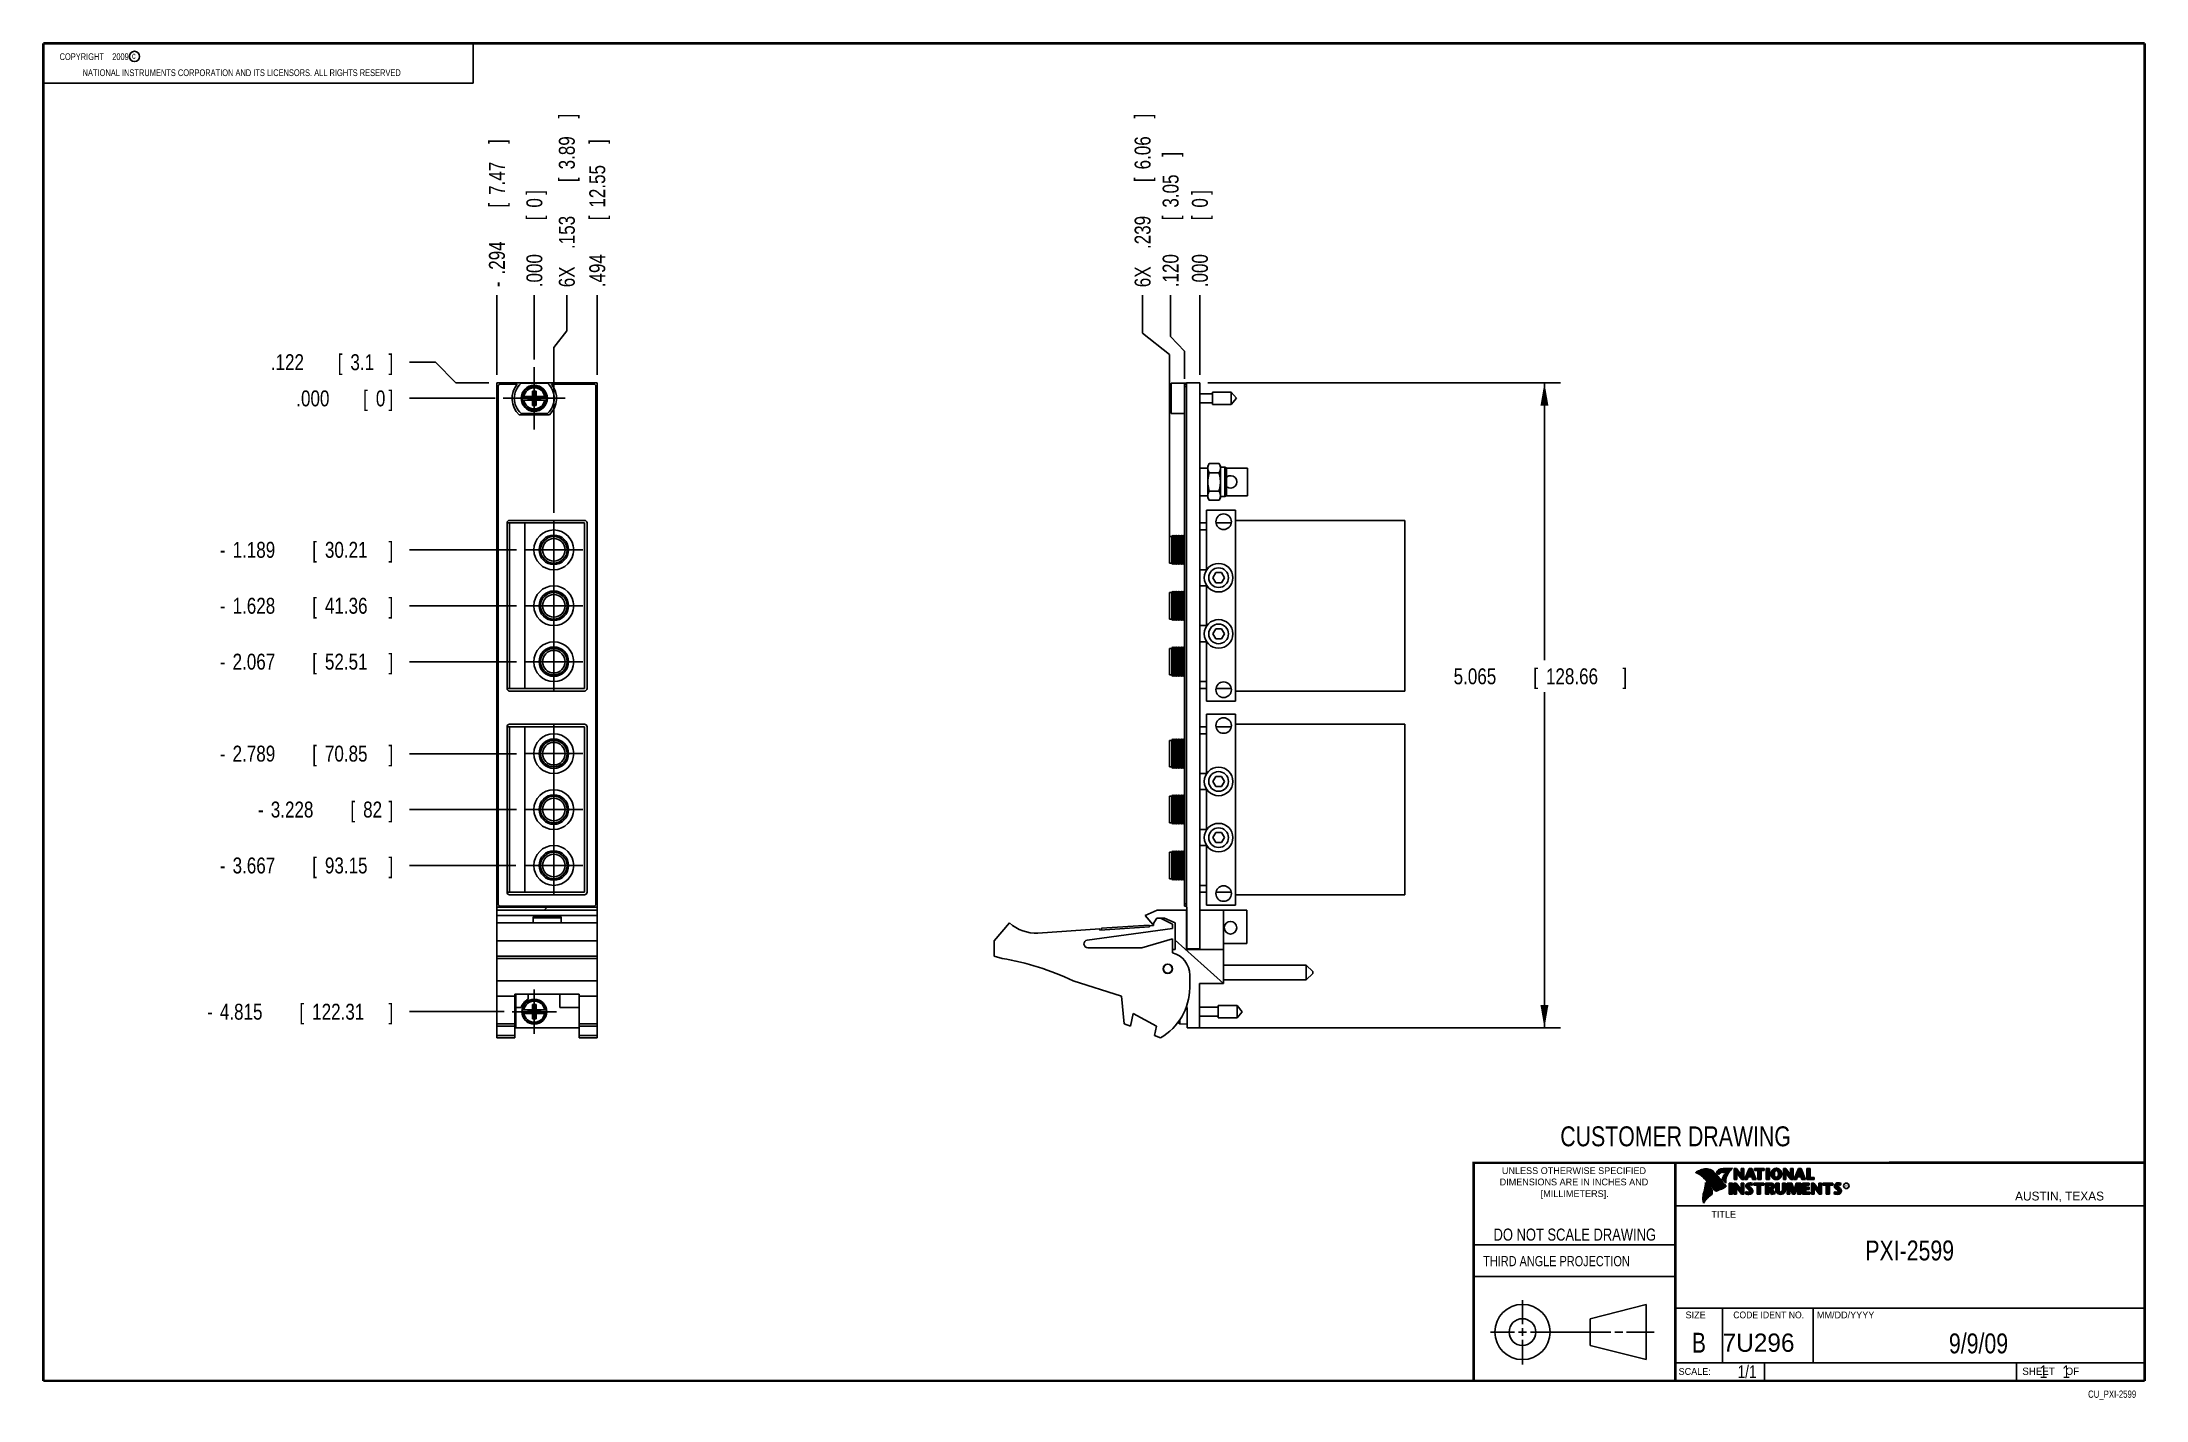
# Model space of a CAD drawing. Header units: inches. Extents: x 0.2 to 16.8, y 0.1 to 10.8.
import ezdxf
from ezdxf.enums import TextEntityAlignment as Align

# ---------------------------------------------------------------- set-up
doc = ezdxf.new("R2010")
doc.units = ezdxf.units.IN
doc.header["$LTSCALE"] = 0.935
doc.header["$MEASUREMENT"] = 0
doc.linetypes.add('CENTER', pattern=[0.6, 0.375, -0.075, 0.075, -0.075])
doc.layers.get('0').update_dxf_attribs({"linetype": 'CONTINUOUS'})
for name, color, linetype in [('COSMETIC', 7, 'CONTINUOUS'), ('DEFAULT_1', 7, 'CENTER'), ('DIMENSIONS', 7, 'CONTINUOUS')]:
    doc.layers.add(name, color=color, linetype=linetype)
doc.styles.get("Standard").update_dxf_attribs({"font": 'txt', "width": 0.8})
doc.dimstyles.new('DIMSTYLE_1', dxfattribs={"dimtxt": 0.125, "dimasz": 0.18, "dimexe": 0.18, "dimexo": 0.0625, "dimgap": 0.09, "dimtad": 0, "dimtih": 1, "dimtoh": 1, "dimdec": 3, "dimzin": 4, "dimdsep": 46, "dimtxsty": 'STANDARD', "dimblk": '_FILLED', "dimblk1": '_FILLED', "dimblk2": '_FILLED', "dimcen": 0.09, "dimadec": 0, "dimazin": 0, "dimtp": 0.001, "dimtm": 0.001, "dimtfac": 1, "dimtdec": 3, "dimtofl": 0, "dimtmove": 0, "dimatfit": 3, "dimldrblk": '_FILLED', "dimfxl": 1, "dimtolj": 1, "dimtzin": 4, "dimarcsym": 0})
doc.dimstyles.new('DIMSTYLE_2', dxfattribs={"dimtxt": 0.125, "dimasz": 0.18, "dimexe": 0.18, "dimexo": 0.0625, "dimgap": 0.09, "dimtad": 0, "dimtih": 1, "dimtoh": 1, "dimdec": 3, "dimzin": 4, "dimdsep": 46, "dimtxsty": 'STANDARD', "dimblk": '_FILLED', "dimblk1": '_FILLED', "dimblk2": '_FILLED', "dimcen": 0.09, "dimadec": 0, "dimazin": 0, "dimtp": 0.001, "dimtm": 0.001, "dimtfac": 1, "dimtdec": 3, "dimtofl": 0, "dimtmove": 0, "dimatfit": 3, "dimldrblk": '_FILLED', "dimfxl": 1, "dimtolj": 1, "dimtzin": 4, "dimarcsym": 0})

msp = doc.modelspace()

# ---------------------------------------------------------------- texts
at = {"color": 2, "linetype": 'CONTINUOUS', "width": 0.8}
for s, height, p in [('c', 0.053, (0.946, 10.6363)), ('NATIONAL INSTRUMENTS CORPORATION AND ITS LICENSORS. ALL RIGHTS RESERVED', 0.053, (0.5583, 10.5016)), ('THIRD ANGLE PROJECTION', 0.08, (11.5564, 1.1584))]:
    msp.add_text(s, height=height, dxfattribs=at).set_placement(p)
at = {"color": 7, "linetype": 'CONTINUOUS', "width": 0.8}
for s, height, p in [('CUSTOMER DRAWING', 0.15625, (13.0668, 2.1001)), ('DO NOT SCALE DRAWING', 0.095, (12.2754, 1.3592)), ('B', 0.1562, (13.2497, 0.4798))]:
    msp.add_text(s, height=height, dxfattribs=at).set_placement(p, align=Align.CENTER)
at = {"color": 2, "linetype": 'CONTINUOUS'}
for s, p in [('DIMENSIONS ARE IN INCHES AND', (12.2688, 1.7933)), ('UNLESS OTHERWISE SPECIFIED', (12.2688, 1.8819)), ('[MILLIMETERS].', (12.2746, 1.7015))]:
    msp.add_text(s, height=0.053254, dxfattribs=at).set_placement(p, align=Align.CENTER)
for s, height, p in [('R', 0.0217, (14.3971, 1.7782)), ('AUSTIN, TEXAS', 0.069617, (15.7327, 1.6745)), ('TITLE', 0.05325, (13.3474, 1.5397)), ('SIZE', 0.05325, (13.1451, 0.7494)), ('MM/DD/YYYY', 0.05325, (14.1765, 0.7494)), ('SCALE:', 0.05325, (13.0904, 0.3053)), ('SHEET    OF', 0.057262, (15.7892, 0.3052))]:
    msp.add_text(s, height=height, dxfattribs=at).set_placement(p)
at = {"color": 2, "linetype": 'CONTINUOUS', "width": 0.95}
msp.add_text('CODE IDENT NO.', height=0.053254, dxfattribs=at).set_placement((13.7978, 0.7494), align=Align.CENTER)
at = {"color": 7, "linetype": 'CONTINUOUS'}
msp.add_text('7U296', height=0.14316, dxfattribs=at).set_placement((13.4363, 0.4866))
at = {"color": 7, "linetype": 'CONTINUOUS', "width": 0.8}
msp.add_text('1/1', height=0.1, dxfattribs=at).set_placement((13.7025, 0.2805), align=Align.RIGHT)
at = {"color": 2, "linetype": 'CONTINUOUS', "width": 0.8}
msp.add_text('CU_PXI-2599', height=0.057262, dxfattribs=at).set_placement((16.6837, 0.1254), align=Align.RIGHT)
at = {"color": 2, "linetype": 'CONTINUOUS', "insert": (0.3125, 10.6805), "char_height": 0.053, "width": 0.8904, "attachment_point": 1}
msp.add_mtext('    COPYRIGHT    2009', dxfattribs=at)
at = {"color": 7, "linetype": 'CONTINUOUS'}
for s, insert, char_height, width, attachment_point in [('PXI-2599\\P ', (14.9051, 1.3603), 0.15625, 1, 2), ('9/9/09 ', (15.4455, 0.6307), 0.15625, 0.875, 2), ('    1    1', (15.8075, 0.3805), 0.1, 0.8, 1)]:
    msp.add_mtext(s, dxfattribs=dict(at, insert=insert, char_height=char_height, width=width, attachment_point=attachment_point))

# ---------------------------------------------------------------- blocks, each defined once
blk = doc.blocks.new('*D0')
at = {"layer": 'DIMENSIONS', "color": 2, "linetype": 'CONTINUOUS'}
for p, q in [((3.33, 8.255), (3.124, 8.255)), ((3.49, 8.094), (3.33, 8.255)), ((3.749, 8.094), (3.49, 8.094))]:
    blk.add_line(p, q, dxfattribs=at)
at = {"layer": 'DIMENSIONS', "color": 2, "linetype": 'CONTINUOUS', "width": 0.8}
for s, p in [('.122', (2.036, 8.193)), ('[', (2.561, 8.193)), ('3.1', (2.661, 8.193)), (']', (2.961, 8.193))]:
    blk.add_text(s, height=0.125, dxfattribs=at).set_placement(p)
blk = doc.blocks.new('_FILLED')
at = {"color": 0, "linetype": 'BYBLOCK'}
blk.add_solid([(0, 0), (-1, 0.174), (-1, -0.174)], dxfattribs=at)
blk = doc.blocks.new('*D1')
at = {"layer": 'DIMENSIONS', "color": 2, "linetype": 'CONTINUOUS'}
blk.add_line((3.966, 6.782), (3.124, 6.782), dxfattribs=at)
at = {"layer": 'DIMENSIONS', "color": 2, "linetype": 'CONTINUOUS', "width": 0.8}
for s, p in [('-', (1.636, 6.72)), ('1.189', (1.736, 6.72)), ('[', (2.361, 6.72)), ('30.21', (2.461, 6.72)), (']', (2.961, 6.72))]:
    blk.add_text(s, height=0.125, dxfattribs=at).set_placement(p)
blk = doc.blocks.new('*D2')
at = {"layer": 'DIMENSIONS', "color": 2, "linetype": 'CONTINUOUS'}
blk.add_line((3.966, 6.343), (3.124, 6.343), dxfattribs=at)
at = {"layer": 'DIMENSIONS', "color": 2, "linetype": 'CONTINUOUS', "width": 0.8}
for s, p in [('-', (1.636, 6.281)), ('1.628', (1.736, 6.281)), ('[', (2.361, 6.281)), ('41.36', (2.461, 6.281)), (']', (2.961, 6.281))]:
    blk.add_text(s, height=0.125, dxfattribs=at).set_placement(p)
blk = doc.blocks.new('*D3')
at = {"layer": 'DIMENSIONS', "color": 2, "linetype": 'CONTINUOUS'}
blk.add_line((3.966, 5.904), (3.124, 5.904), dxfattribs=at)
at = {"layer": 'DIMENSIONS', "color": 2, "linetype": 'CONTINUOUS', "width": 0.8}
for s, p in [('2.067', (1.736, 5.842)), ('[', (2.361, 5.842)), ('52.51', (2.461, 5.842)), (']', (2.961, 5.842)), ('-', (1.636, 5.842))]:
    blk.add_text(s, height=0.125, dxfattribs=at).set_placement(p)
blk = doc.blocks.new('*D4')
at = {"layer": 'DIMENSIONS', "color": 2, "linetype": 'CONTINUOUS'}
blk.add_line((3.966, 5.182), (3.124, 5.182), dxfattribs=at)
at = {"layer": 'DIMENSIONS', "color": 2, "linetype": 'CONTINUOUS', "width": 0.8}
for s, p in [('-', (1.636, 5.12)), ('2.789', (1.736, 5.12)), ('[', (2.361, 5.12)), ('70.85', (2.461, 5.12)), (']', (2.961, 5.12))]:
    blk.add_text(s, height=0.125, dxfattribs=at).set_placement(p)
blk = doc.blocks.new('*D5')
at = {"layer": 'DIMENSIONS', "color": 2, "linetype": 'CONTINUOUS'}
blk.add_line((3.966, 4.743), (3.124, 4.743), dxfattribs=at)
at = {"layer": 'DIMENSIONS', "color": 2, "linetype": 'CONTINUOUS', "width": 0.8}
for s, p in [('3.228', (2.036, 4.681)), ('[', (2.661, 4.681)), ('82', (2.761, 4.681)), (']', (2.961, 4.681)), ('-', (1.936, 4.681))]:
    blk.add_text(s, height=0.125, dxfattribs=at).set_placement(p)
blk = doc.blocks.new('*D6')
at = {"layer": 'DIMENSIONS', "color": 2, "linetype": 'CONTINUOUS'}
blk.add_line((3.961, 4.304), (3.124, 4.304), dxfattribs=at)
at = {"layer": 'DIMENSIONS', "color": 2, "linetype": 'CONTINUOUS', "width": 0.8}
for s, p in [('-', (1.636, 4.242)), ('3.667', (1.736, 4.242)), ('[', (2.361, 4.242)), ('93.15', (2.461, 4.242)), (']', (2.961, 4.242))]:
    blk.add_text(s, height=0.125, dxfattribs=at).set_placement(p)
blk = doc.blocks.new('*D7')
at = {"layer": 'DIMENSIONS', "color": 2, "linetype": 'CONTINUOUS'}
blk.add_line((3.869, 3.157), (3.124, 3.157), dxfattribs=at)
at = {"layer": 'DIMENSIONS', "color": 2, "linetype": 'CONTINUOUS', "width": 0.8}
for s, p in [('-', (1.536, 3.094)), ('4.815', (1.636, 3.094)), ('[', (2.261, 3.094)), ('122.31', (2.361, 3.094)), (']', (2.961, 3.094))]:
    blk.add_text(s, height=0.125, dxfattribs=at).set_placement(p)
blk = doc.blocks.new('*D8')
at = {"layer": 'DIMENSIONS', "color": 2, "linetype": 'CONTINUOUS'}
blk.add_line((3.799, 7.972), (3.124, 7.972), dxfattribs=at)
at = {"layer": 'DIMENSIONS', "color": 2, "linetype": 'CONTINUOUS', "width": 0.8}
for s, p in [('.000', (2.236, 7.909)), ('[', (2.761, 7.909)), ('0', (2.861, 7.909)), (']', (2.961, 7.909))]:
    blk.add_text(s, height=0.125, dxfattribs=at).set_placement(p)
blk = doc.blocks.new('*D9')
at = {"layer": 'DIMENSIONS', "color": 2, "linetype": 'CONTINUOUS'}
for p, q in [((4.361, 8.501), (4.361, 8.781)), ((4.258, 8.372), (4.361, 8.501)), ((4.258, 7.074), (4.258, 8.372))]:
    blk.add_line(p, q, dxfattribs=at)
at = {"layer": 'DIMENSIONS', "color": 2, "linetype": 'CONTINUOUS', "width": 0.8}
for s, p in [(']', (4.423, 10.169)), ('3.89', (4.423, 9.769)), ('[', (4.423, 9.669)), ('.153', (4.423, 9.144)), ('6X ', (4.423, 8.844))]:
    blk.add_text(s, height=0.125, rotation=90, dxfattribs=at).set_placement(p)
blk = doc.blocks.new('*D10')
at = {"layer": 'DIMENSIONS', "color": 2, "linetype": 'CONTINUOUS'}
blk.add_line((3.811, 8.156), (3.811, 8.781), dxfattribs=at)
at = {"layer": 'DIMENSIONS', "color": 2, "linetype": 'CONTINUOUS', "width": 0.8}
for s, p in [(']', (3.874, 9.969)), ('7.47', (3.874, 9.569)), ('[', (3.874, 9.469)), ('.294', (3.874, 8.944)), ('-', (3.874, 8.844))]:
    blk.add_text(s, height=0.125, rotation=90, dxfattribs=at).set_placement(p)
blk = doc.blocks.new('*D11')
at = {"layer": 'DIMENSIONS', "color": 2, "linetype": 'CONTINUOUS'}
blk.add_line((4.599, 8.156), (4.599, 8.781), dxfattribs=at)
at = {"layer": 'DIMENSIONS', "color": 2, "linetype": 'CONTINUOUS', "width": 0.8}
for s, p in [(']', (4.662, 9.969)), ('12.55', (4.662, 9.469)), ('[', (4.662, 9.369)), ('.494', (4.662, 8.844))]:
    blk.add_text(s, height=0.125, rotation=90, dxfattribs=at).set_placement(p)
blk = doc.blocks.new('*D12')
at = {"layer": 'DIMENSIONS', "color": 2, "linetype": 'CONTINUOUS'}
blk.add_line((4.105, 8.278), (4.105, 8.781), dxfattribs=at)
at = {"layer": 'DIMENSIONS', "color": 2, "linetype": 'CONTINUOUS', "width": 0.8}
for s, p in [(']', (4.168, 9.569)), ('0', (4.168, 9.469)), ('[', (4.168, 9.369)), ('.000', (4.168, 8.844))]:
    blk.add_text(s, height=0.125, rotation=90, dxfattribs=at).set_placement(p)
blk = doc.blocks.new('*D13')
at = {"layer": 'DIMENSIONS', "color": 2, "linetype": 'CONTINUOUS'}
for p, q in [((9.101, 8.458), (9.101, 8.781)), ((9.211, 8.343), (9.101, 8.458)), ((9.211, 8.126), (9.211, 8.343))]:
    blk.add_line(p, q, dxfattribs=at)
at = {"layer": 'DIMENSIONS', "color": 2, "linetype": 'CONTINUOUS', "width": 0.8}
for s, p in [(']', (9.164, 9.869)), ('3.05', (9.164, 9.469)), ('[', (9.164, 9.369)), ('.120', (9.164, 8.844))]:
    blk.add_text(s, height=0.125, rotation=90, dxfattribs=at).set_placement(p)
blk = doc.blocks.new('*D14')
at = {"layer": 'DIMENSIONS', "color": 2, "linetype": 'CONTINUOUS'}
for p, q in [((8.881, 8.484), (8.881, 8.781)), ((9.093, 8.316), (8.881, 8.484)), ((9.093, 6.845), (9.093, 8.316))]:
    blk.add_line(p, q, dxfattribs=at)
at = {"layer": 'DIMENSIONS', "color": 2, "linetype": 'CONTINUOUS', "width": 0.8}
for s, p in [(']', (8.944, 10.169)), ('6.06', (8.944, 9.769)), ('[', (8.944, 9.669)), ('.239', (8.944, 9.144)), ('6X ', (8.944, 8.844))]:
    blk.add_text(s, height=0.125, rotation=90, dxfattribs=at).set_placement(p)
blk = doc.blocks.new('*D15')
at = {"layer": 'DIMENSIONS', "color": 2, "linetype": 'CONTINUOUS'}
for p, q in [((9.394, 8.094), (12.162, 8.094)), ((12.037, 8.094), (12.037, 5.915)), ((12.037, 3.029), (12.037, 5.665)), ((9.294, 3.029), (12.162, 3.029))]:
    blk.add_line(p, q, dxfattribs=at)
at = {"layer": 'DIMENSIONS', "color": 2, "linetype": 'CONTINUOUS', "xscale": 0.18, "yscale": 0.18, "zscale": 0.18}
for p, rotation in [((12.037, 8.094), 90), ((12.037, 3.029), 270)]:
    blk.add_blockref('_FILLED', p, dxfattribs=dict(at, rotation=rotation))
at = {"layer": 'DIMENSIONS', "color": 2, "linetype": 'CONTINUOUS', "width": 0.8}
for s, p in [('5.065', (11.324, 5.727)), ('[', (11.949, 5.727)), ('128.66', (12.049, 5.727)), (']', (12.649, 5.727))]:
    blk.add_text(s, height=0.125, dxfattribs=at).set_placement(p)
blk = doc.blocks.new('*D16')
at = {"layer": 'DIMENSIONS', "color": 2, "linetype": 'CONTINUOUS'}
blk.add_line((9.331, 8.156), (9.331, 8.781), dxfattribs=at)
at = {"layer": 'DIMENSIONS', "color": 2, "linetype": 'CONTINUOUS', "width": 0.8}
for s, p in [(']', (9.394, 9.569)), ('0', (9.394, 9.469)), ('[', (9.394, 9.369)), ('.000', (9.394, 8.844))]:
    blk.add_text(s, height=0.125, rotation=90, dxfattribs=at).set_placement(p)

# ---------------------------------------------------------------- dimensions: what is measured, and where the dimension line sits
at = {"layer": 'DIMENSIONS', "color": 2, "linetype": 'CONTINUOUS'}
for feature_location, offset, dtype, origin, text, picture, middle in [((4.2581, 7.0742), (0.1024, 1.7071), 0, (4.105, 8.2154), '6X <>', '*D9', (4.3605, 9.5564)), ((9.0926, 6.8449), (-0.2115, 1.9365), 0, (9.3313, 8.0939), '6X <>', '*D14', (8.8811, 9.5564)), ((3.811, 8.1564), (0, 0.625), 1, (4.105, 8.2154), '-<>', '*D10', (3.811, 9.4564)), ((3.8685, 3.1567), (-0.745, 0), 0, (3.8615, 7.9719), '-<>', '*D7', (2.2985, 3.1567)), ((3.96629, 6.78242), (-0.84277, 0), 0, (3.86151, 7.97189), '-<>', '*D1', (2.34851, 6.78242)), ((3.96629, 6.34342), (-0.84277, 0), 0, (3.86151, 7.97189), '-<>', '*D2', (2.34851, 6.34342)), ((3.96629, 5.90442), (-0.84277, 0), 0, (3.86151, 7.97189), '-<>', '*D3', (2.34851, 5.90442)), ((3.96629, 5.18242), (-0.84277, 0), 0, (3.86151, 7.97189), '-<>', '*D4', (2.34851, 5.18242)), ((3.96122, 4.30442), (-0.83771, 0), 0, (3.86151, 7.97189), '-<>', '*D6', (2.34851, 4.30442)), ((3.96629, 4.74342), (-0.84277, 0), 0, (3.86151, 7.97189), '-<>', '*D5', (2.49851, 4.74342))]:
    dim = msp.add_ordinate_dim(feature_location=feature_location, offset=offset, dtype=dtype, origin=origin, text=text, dimstyle='DIMSTYLE_1', dxfattribs=at)
    dim.commit()
    dim.dimension.update_dxf_attribs({"geometry": picture, "text_midpoint": middle})
for feature_location, offset, dtype, origin, picture, middle in [((4.599, 8.1564), (0, 0.625), 1, (4.105, 8.2154), '*D11', (4.599, 9.4564)), ((9.2113313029, 8.1263900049), (-0.1102786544, 0.655), 0, (9.3313313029, 8.0938900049), '*D13', (9.1010526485, 9.4063900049)), ((4.1050142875, 8.2778900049), (0, 0.5035), 1, (4.1050142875, 8.2153900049), '*D12', (4.1050142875, 9.2563900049)), ((9.3313313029, 8.1563900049), (0, 0.625), 1, (9.3313313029, 8.0938900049), '*D16', (9.3313313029, 9.2563900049)), ((3.7485, 8.0939), (-0.625, 0.1612), 0, (3.8615, 7.9719), '*D0', (2.5485, 8.255)), ((3.7990142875, 7.9718900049), (-0.6755, 0), 0, (3.8615142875, 7.9718900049), '*D8', (2.6485142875, 7.9718900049))]:
    dim = msp.add_ordinate_dim(feature_location=feature_location, offset=offset, dtype=dtype, origin=origin, dimstyle='DIMSTYLE_1', dxfattribs=at)
    dim.commit()
    dim.dimension.update_dxf_attribs({"geometry": picture, "text_midpoint": middle})
dim = msp.add_linear_dim(base=(12.0366, 3.0287), p1=(9.3938, 8.0939), p2=(9.2938, 3.0287), angle=270, dimstyle='DIMSTYLE_2', dxfattribs=at)
dim.commit()
dim.dimension.update_dxf_attribs({"geometry": '*D15', "text_midpoint": (12.0366, 5.7899), "dimtype": 160})

# ---------------------------------------------------------------- linework, layer by layer
at = {"color": 2, "linetype": 'CONTINUOUS'}
for p, q in [((0.25, 10.7586), (3.625, 10.7586)), ((0.25, 10.7586), (0.25, 10.4456)), ((3.625, 10.7586), (3.625, 10.4456)), ((0.25, 10.4456), (3.625, 10.4456)), ((13.0652, 1.9695), (16.745, 1.9695)), ((13.0652, 1.9695), (13.0652, 0.2605)), ((13.2311, 1.8934), (13.2311, 1.8949)), ((13.2347, 1.8921), (13.2347, 1.8972)), ((13.2382, 1.8907), (13.2382, 1.8994)), ((13.2418, 1.8892), (13.2418, 1.9015)), ((13.2453, 1.8876), (13.2453, 1.9035)), ((13.2489, 1.8858), (13.2489, 1.9054)), ((13.2524, 1.8839), (13.2524, 1.9069)), ((13.256, 1.8818), (13.256, 1.9084)), ((13.2596, 1.8796), (13.2596, 1.9098)), ((13.2631, 1.8772), (13.2631, 1.9111)), ((13.2667, 1.8747), (13.2667, 1.9124)), ((13.2702, 1.872), (13.2702, 1.9135)), ((13.2738, 1.869), (13.2738, 1.9146)), ((13.2773, 1.8658), (13.2773, 1.9155)), ((13.2809, 1.8624), (13.2809, 1.9164)), ((13.2844, 1.8587), (13.2844, 1.9173)), ((13.288, 1.8549), (13.288, 1.9181)), ((13.2915, 1.851), (13.2915, 1.9188)), ((13.2951, 1.8471), (13.2951, 1.9194)), ((13.2987, 1.8431), (13.2987, 1.9198)), ((13.3022, 1.8391), (13.3022, 1.92)), ((13.3058, 1.8351), (13.3058, 1.9201)), ((13.3093, 1.8311), (13.3093, 1.9201)), ((13.3129, 1.827), (13.3129, 1.9199)), ((13.3164, 1.8229), (13.3164, 1.9196)), ((13.32, 1.8188), (13.32, 1.9192)), ((13.3235, 1.8146), (13.3235, 1.9186)), ((13.3271, 1.8104), (13.3271, 1.9179)), ((13.3306, 1.8062), (13.3306, 1.9172)), ((13.3342, 1.802), (13.3342, 1.9163)), ((13.3378, 1.7978), (13.3378, 1.9151)), ((13.3413, 1.7937), (13.3413, 1.9138)), ((13.3449, 1.7897), (13.3449, 1.9122)), ((13.3484, 1.7856), (13.3484, 1.9103)), ((13.352, 1.7817), (13.352, 1.9081)), ((13.3555, 1.7778), (13.3555, 1.9055)), ((13.3591, 1.7739), (13.3591, 1.9026)), ((13.3626, 1.7701), (13.3626, 1.8991)), ((13.3662, 1.7663), (13.3662, 1.8952)), ((13.3697, 1.7625), (13.3697, 1.8915)), ((13.3733, 1.7588), (13.3733, 1.8878)), ((13.3769, 1.7556), (13.3769, 1.8841)), ((13.3804, 1.7529), (13.3804, 1.8803)), ((13.384, 1.7512), (13.384, 1.8766)), ((13.3875, 1.7509), (13.3875, 1.8728)), ((13.4022, 1.878), (13.3901, 1.8922)), ((13.3911, 1.7518), (13.3911, 1.8691)), ((13.4029, 1.881), (13.3927, 1.893)), ((13.3946, 1.8908), (13.3946, 1.8999)), ((13.3946, 1.7533), (13.3946, 1.8653)), ((13.3982, 1.8866), (13.3982, 1.9062)), ((13.3982, 1.7548), (13.3982, 1.8615)), ((13.4017, 1.8824), (13.4017, 1.9101)), ((13.4017, 1.7563), (13.4017, 1.8574)), ((13.4053, 1.8823), (13.4053, 1.9129)), ((13.4053, 1.7578), (13.4053, 1.8531)), ((13.4088, 1.8844), (13.4088, 1.915)), ((13.4088, 1.7593), (13.4088, 1.8488)), ((13.4124, 1.887), (13.4124, 1.9167)), ((13.4124, 1.7609), (13.4124, 1.8445)), ((13.4159, 1.89), (13.4159, 1.9182)), ((13.4159, 1.7625), (13.4159, 1.8402)), ((13.4195, 1.8937), (13.4195, 1.9193)), ((13.4195, 1.7641), (13.4195, 1.8359)), ((13.4231, 1.8964), (13.4231, 1.9203)), ((13.4231, 1.7657), (13.4231, 1.8316)), ((13.4266, 1.8982), (13.4266, 1.9209)), ((13.4266, 1.7674), (13.4266, 1.8273)), ((13.4302, 1.8995), (13.4302, 1.9214)), ((13.4302, 1.7691), (13.4302, 1.823)), ((13.4414, 1.8328), (13.4319, 1.8437)), ((13.4337, 1.8997), (13.4337, 1.922)), ((13.4337, 1.7708), (13.4337, 1.8187)), ((13.4433, 1.8344), (13.4349, 1.844)), ((13.4373, 1.8991), (13.4373, 1.9224)), ((13.4373, 1.8413), (13.4373, 1.8491)), ((13.4408, 1.898), (13.4408, 1.9228)), ((13.4408, 1.8372), (13.4408, 1.8572)), ((13.4444, 1.8972), (13.4444, 1.9231)), ((13.4444, 1.8331), (13.4444, 1.8665)), ((13.4479, 1.8969), (13.4479, 1.9234)), ((13.4479, 1.8288), (13.4479, 1.873)), ((13.4515, 1.8966), (13.4515, 1.9236)), ((13.4515, 1.8247), (13.4515, 1.8764)), ((13.4529, 1.9261), (13.5132, 1.9271)), ((13.453, 1.9236), (13.5067, 1.9245)), ((13.455, 1.8965), (13.455, 1.9237)), ((13.455, 1.8207), (13.455, 1.878)), ((13.4586, 1.8964), (13.4586, 1.9237)), ((13.4586, 1.8303), (13.4586, 1.879)), ((13.4622, 1.8957), (13.4622, 1.9238)), ((13.4622, 1.8535), (13.4622, 1.8795)), ((13.4657, 1.8935), (13.4657, 1.9238)), ((13.4657, 1.8636), (13.4657, 1.8798)), ((13.4693, 1.872), (13.4693, 1.9239)), ((13.4728, 1.8794), (13.4728, 1.9239)), ((13.4764, 1.8859), (13.4764, 1.924)), ((13.4799, 1.8919), (13.4799, 1.924)), ((13.4835, 1.8973), (13.4835, 1.9241)), ((13.487, 1.9023), (13.487, 1.9242)), ((13.4906, 1.9069), (13.4906, 1.9242)), ((13.4941, 1.9112), (13.4941, 1.9243)), ((13.4977, 1.9153), (13.4977, 1.9243)), ((13.5013, 1.9191), (13.5013, 1.9244)), ((13.5261, 1.9263), (13.5451, 1.9263)), ((13.5261, 1.839), (13.5261, 1.9263)), ((13.5466, 1.839), (13.5261, 1.839)), ((13.5286, 1.9237), (13.5439, 1.9237)), ((13.5286, 1.8415), (13.5286, 1.9237)), ((13.5441, 1.8415), (13.5286, 1.8415)), ((13.5332, 1.8415), (13.5332, 1.9237)), ((13.5367, 1.8415), (13.5367, 1.9237)), ((13.5402, 1.8415), (13.5402, 1.9237)), ((13.5441, 1.8976), (13.5437, 1.9237)), ((13.5439, 1.9237), (13.5854, 1.869)), ((13.5873, 1.8415), (13.5441, 1.8976)), ((13.5441, 1.8976), (13.5441, 1.8415)), ((13.5451, 1.9263), (13.5829, 1.8765)), ((13.586, 1.839), (13.5466, 1.8902)), ((13.5466, 1.8902), (13.5466, 1.839)), ((13.5471, 1.8936), (13.5471, 1.9194)), ((13.5506, 1.8891), (13.5506, 1.9149)), ((13.5541, 1.8846), (13.5541, 1.9103)), ((13.5576, 1.8801), (13.5576, 1.9057)), ((13.561, 1.8756), (13.561, 1.9011)), ((13.5645, 1.8711), (13.5645, 1.8965)), ((13.568, 1.8665), (13.568, 1.8919)), ((13.5715, 1.862), (13.5715, 1.8874)), ((13.575, 1.8575), (13.575, 1.8828)), ((13.5784, 1.853), (13.5784, 1.8782)), ((13.5819, 1.8485), (13.5819, 1.8736)), ((13.5829, 1.9263), (13.6036, 1.9263)), ((13.5829, 1.8765), (13.5829, 1.9263)), ((13.5854, 1.9237), (13.6011, 1.9237)), ((13.5854, 1.869), (13.5854, 1.9237)), ((13.5854, 1.844), (13.5854, 1.869)), ((13.6036, 1.839), (13.586, 1.839)), ((13.6011, 1.8415), (13.5873, 1.8415)), ((13.5889, 1.8415), (13.5889, 1.9237)), ((13.5923, 1.8415), (13.5923, 1.9237)), ((13.5958, 1.8415), (13.5958, 1.9237)), ((13.5993, 1.8415), (13.5993, 1.9237)), ((13.6011, 1.9237), (13.6011, 1.8415)), ((13.6036, 1.9263), (13.6036, 1.839)), ((13.6088, 1.839), (13.6444, 1.9262)), ((13.6294, 1.839), (13.6088, 1.839)), ((13.6125, 1.8415), (13.6461, 1.9237)), ((13.6277, 1.8415), (13.6125, 1.8415)), ((13.6167, 1.8415), (13.6167, 1.8516)), ((13.6201, 1.8415), (13.6201, 1.8601)), ((13.6236, 1.8415), (13.6236, 1.8686)), ((13.6271, 1.8415), (13.6271, 1.8771)), ((13.6361, 1.8623), (13.6277, 1.8415)), ((13.6378, 1.8598), (13.6294, 1.839)), ((13.6306, 1.8486), (13.6306, 1.8857)), ((13.634, 1.8573), (13.634, 1.8942)), ((13.6665, 1.8623), (13.6361, 1.8623)), ((13.6375, 1.8623), (13.6375, 1.9027)), ((13.6647, 1.8598), (13.6378, 1.8598)), ((13.6388, 1.8711), (13.65, 1.9073)), ((13.6639, 1.8711), (13.6388, 1.8711)), ((13.641, 1.8781), (13.641, 1.9112)), ((13.641, 1.8623), (13.641, 1.8711)), ((13.6423, 1.8736), (13.6519, 1.9048)), ((13.6606, 1.8736), (13.6423, 1.8736)), ((13.6444, 1.9262), (13.6664, 1.9262)), ((13.6445, 1.8893), (13.6445, 1.9197)), ((13.6445, 1.8623), (13.6445, 1.8711)), ((13.6461, 1.9237), (13.6647, 1.9237)), ((13.6479, 1.9006), (13.6479, 1.9237)), ((13.6479, 1.8623), (13.6479, 1.8711)), ((13.65, 1.9073), (13.6541, 1.9073)), ((13.6514, 1.9073), (13.6514, 1.9237)), ((13.6514, 1.8623), (13.6514, 1.8711)), ((13.6519, 1.9048), (13.6521, 1.9048)), ((13.6521, 1.9048), (13.6606, 1.8736)), ((13.6541, 1.9073), (13.6639, 1.8711)), ((13.6549, 1.9043), (13.6549, 1.9237)), ((13.6549, 1.8623), (13.6549, 1.8711)), ((13.6584, 1.8915), (13.6584, 1.9237)), ((13.6584, 1.8623), (13.6584, 1.8711)), ((13.6618, 1.8787), (13.6618, 1.9237)), ((13.6618, 1.8623), (13.6618, 1.8711)), ((13.6647, 1.9237), (13.6959, 1.8415)), ((13.6717, 1.839), (13.6647, 1.8598)), ((13.6653, 1.8623), (13.6653, 1.922)), ((13.6664, 1.9262), (13.6995, 1.839)), ((13.6735, 1.8415), (13.6665, 1.8623)), ((13.6688, 1.8555), (13.6688, 1.9128)), ((13.6995, 1.839), (13.6717, 1.839)), ((13.6723, 1.8452), (13.6723, 1.9037)), ((13.6959, 1.8415), (13.6735, 1.8415)), ((13.6757, 1.8415), (13.6757, 1.8945)), ((13.6792, 1.8415), (13.6792, 1.8854)), ((13.6827, 1.8415), (13.6827, 1.8762)), ((13.6862, 1.8415), (13.6862, 1.8671)), ((13.6866, 1.9262), (13.7634, 1.9262)), ((13.6866, 1.9099), (13.6866, 1.9262)), ((13.7118, 1.9099), (13.6866, 1.9099)), ((13.6891, 1.9237), (13.7609, 1.9237)), ((13.6891, 1.9125), (13.6891, 1.9237)), ((13.7143, 1.9125), (13.6891, 1.9125)), ((13.6896, 1.8415), (13.6896, 1.8579)), ((13.6931, 1.9125), (13.6931, 1.9237)), ((13.6931, 1.8415), (13.6931, 1.8488)), ((13.6966, 1.9125), (13.6966, 1.9237)), ((13.7001, 1.9125), (13.7001, 1.9237)), ((13.7035, 1.9125), (13.7035, 1.9237)), ((13.707, 1.9125), (13.707, 1.9237)), ((13.7105, 1.9125), (13.7105, 1.9237)), ((13.7118, 1.839), (13.7118, 1.9099)), ((13.7382, 1.839), (13.7118, 1.839)), ((13.7143, 1.9125), (13.714, 1.9237)), ((13.7143, 1.8415), (13.7143, 1.9125)), ((13.7357, 1.8415), (13.7143, 1.8415)), ((13.7174, 1.8415), (13.7174, 1.9237)), ((13.7209, 1.8415), (13.7209, 1.9237)), ((13.7244, 1.8415), (13.7244, 1.9237)), ((13.7279, 1.8415), (13.7279, 1.9237)), ((13.7313, 1.8415), (13.7313, 1.9237)), ((13.7357, 1.9125), (13.7348, 1.9237)), ((13.7609, 1.9125), (13.7357, 1.9125)), ((13.7357, 1.9125), (13.7357, 1.8415)), ((13.7634, 1.9099), (13.7382, 1.9099)), ((13.7382, 1.9099), (13.7382, 1.839)), ((13.7383, 1.9125), (13.7383, 1.9237)), ((13.7418, 1.9125), (13.7418, 1.9237)), ((13.7452, 1.9125), (13.7452, 1.9237)), ((13.7487, 1.9125), (13.7487, 1.9237)), ((13.7522, 1.9125), (13.7522, 1.9237)), ((13.7557, 1.9125), (13.7557, 1.9237)), ((13.7591, 1.9125), (13.7591, 1.9237)), ((13.7609, 1.9237), (13.7609, 1.9125)), ((13.7634, 1.9262), (13.7634, 1.9099)), ((13.7768, 1.9262), (13.8031, 1.9262)), ((13.7768, 1.839), (13.7768, 1.9262)), ((13.8031, 1.839), (13.7768, 1.839)), ((13.7794, 1.9237), (13.8006, 1.9237)), ((13.7794, 1.8415), (13.7794, 1.9237)), ((13.8006, 1.8415), (13.7794, 1.8415)), ((13.7835, 1.8415), (13.7835, 1.9237)), ((13.787, 1.8415), (13.787, 1.9237)), ((13.7904, 1.8415), (13.7904, 1.9237)), ((13.7939, 1.8415), (13.7939, 1.9237)), ((13.7974, 1.8415), (13.7974, 1.9237)), ((13.8006, 1.9237), (13.8006, 1.8415)), ((13.8031, 1.9262), (13.8031, 1.839)), ((13.8154, 1.8853), (13.8155, 1.8871)), ((13.8154, 1.8834), (13.8154, 1.8853)), ((13.8154, 1.8816), (13.8154, 1.8834)), ((13.8155, 1.8797), (13.8154, 1.8816)), ((13.8155, 1.8871), (13.8157, 1.8889)), ((13.8157, 1.8779), (13.8155, 1.8797)), ((13.8157, 1.8889), (13.8159, 1.8907)), ((13.8159, 1.876), (13.8157, 1.8779)), ((13.8159, 1.8907), (13.8161, 1.8924)), ((13.8162, 1.8742), (13.8159, 1.876)), ((13.8161, 1.8924), (13.8165, 1.8941)), ((13.8166, 1.8724), (13.8162, 1.8742)), ((13.8165, 1.8941), (13.8169, 1.8958)), ((13.817, 1.8706), (13.8166, 1.8724)), ((13.8169, 1.8958), (13.8174, 1.8975)), ((13.8174, 1.8689), (13.817, 1.8706)), ((13.8174, 1.8975), (13.8179, 1.8991)), ((13.8179, 1.8672), (13.8174, 1.8689)), ((13.8179, 1.8991), (13.8185, 1.9006)), ((13.8179, 1.8852), (13.818, 1.8869)), ((13.8179, 1.8834), (13.8179, 1.8852)), ((13.818, 1.8817), (13.8179, 1.8834)), ((13.8185, 1.8655), (13.8179, 1.8672)), ((13.818, 1.8869), (13.8182, 1.8886)), ((13.8181, 1.8799), (13.818, 1.8817)), ((13.8182, 1.8781), (13.8181, 1.8799)), ((13.8182, 1.8886), (13.8184, 1.8903)), ((13.8184, 1.8764), (13.8182, 1.8781)), ((13.8184, 1.8903), (13.8186, 1.892)), ((13.8187, 1.8746), (13.8184, 1.8764)), ((13.8185, 1.9006), (13.8191, 1.9021)), ((13.8191, 1.8639), (13.8185, 1.8655)), ((13.8186, 1.892), (13.819, 1.8936)), ((13.8191, 1.8729), (13.8187, 1.8746)), ((13.819, 1.8936), (13.8193, 1.8952)), ((13.8191, 1.9021), (13.8198, 1.9036)), ((13.8194, 1.8712), (13.8191, 1.8729)), ((13.8198, 1.8623), (13.8191, 1.8639)), ((13.8193, 1.8952), (13.8198, 1.8967)), ((13.8199, 1.8696), (13.8194, 1.8712)), ((13.8198, 1.9036), (13.8206, 1.9051)), ((13.8198, 1.8967), (13.8203, 1.8982)), ((13.8205, 1.8607), (13.8198, 1.8623)), ((13.8204, 1.8679), (13.8199, 1.8696)), ((13.8203, 1.8982), (13.8208, 1.8997)), ((13.8209, 1.8664), (13.8204, 1.8679)), ((13.8213, 1.8592), (13.8205, 1.8607)), ((13.8206, 1.9051), (13.8214, 1.9065)), ((13.8208, 1.8997), (13.8214, 1.9011)), ((13.8209, 1.8664), (13.8208, 1.8997)), ((13.8215, 1.8648), (13.8209, 1.8664)), ((13.8221, 1.8578), (13.8213, 1.8592)), ((13.8214, 1.9065), (13.8223, 1.9079)), ((13.8214, 1.9011), (13.8221, 1.9025)), ((13.8221, 1.8633), (13.8215, 1.8648)), ((13.8221, 1.9025), (13.8228, 1.9038)), ((13.8228, 1.8619), (13.8221, 1.8633)), ((13.823, 1.8563), (13.8221, 1.8578)), ((13.8223, 1.9079), (13.8232, 1.9092)), ((13.8228, 1.9038), (13.8236, 1.9052)), ((13.8235, 1.8604), (13.8228, 1.8619)), ((13.8239, 1.855), (13.823, 1.8563)), ((13.8232, 1.9092), (13.8243, 1.9106)), ((13.8243, 1.8591), (13.8235, 1.8604)), ((13.8236, 1.9052), (13.8244, 1.9065)), ((13.8249, 1.8536), (13.8239, 1.855)), ((13.8243, 1.9106), (13.8253, 1.9119)), ((13.8243, 1.8591), (13.8244, 1.9065)), ((13.8251, 1.8577), (13.8243, 1.8591)), ((13.8244, 1.9065), (13.8253, 1.9077)), ((13.826, 1.8523), (13.8249, 1.8536)), ((13.826, 1.8564), (13.8251, 1.8577)), ((13.8253, 1.9119), (13.8265, 1.9132)), ((13.8253, 1.9077), (13.8262, 1.909)), ((13.8269, 1.8552), (13.826, 1.8564)), ((13.8271, 1.8511), (13.826, 1.8523)), ((13.8262, 1.909), (13.8273, 1.9102)), ((13.8265, 1.9132), (13.8276, 1.9144)), ((13.8279, 1.854), (13.8269, 1.8552)), ((13.8282, 1.8499), (13.8271, 1.8511)), ((13.8273, 1.9102), (13.8283, 1.9114)), ((13.8276, 1.9144), (13.8288, 1.9156)), ((13.8279, 1.854), (13.8283, 1.9114)), ((13.8289, 1.8528), (13.8279, 1.854)), ((13.8294, 1.8487), (13.8282, 1.8499)), ((13.8283, 1.9114), (13.8294, 1.9126)), ((13.8288, 1.9156), (13.8301, 1.9167)), ((13.83, 1.8517), (13.8289, 1.8528)), ((13.8294, 1.9126), (13.8306, 1.9137)), ((13.8306, 1.8476), (13.8294, 1.8487)), ((13.8311, 1.8506), (13.83, 1.8517)), ((13.8301, 1.9167), (13.8314, 1.9178)), ((13.8306, 1.9137), (13.8318, 1.9148)), ((13.8319, 1.8466), (13.8306, 1.8476)), ((13.8311, 1.8506), (13.8318, 1.9148)), ((13.8323, 1.8496), (13.8311, 1.8506)), ((13.8314, 1.9178), (13.8327, 1.9188)), ((13.8318, 1.9148), (13.833, 1.9158)), ((13.8332, 1.8456), (13.8319, 1.8466)), ((13.8335, 1.8486), (13.8323, 1.8496)), ((13.8327, 1.9188), (13.834, 1.9198)), ((13.833, 1.9158), (13.8342, 1.9168)), ((13.8346, 1.8447), (13.8332, 1.8456)), ((13.8347, 1.8477), (13.8335, 1.8486)), ((13.834, 1.9198), (13.8354, 1.9207)), ((13.8342, 1.9168), (13.8355, 1.9177)), ((13.836, 1.8438), (13.8346, 1.8447)), ((13.8347, 1.8477), (13.8355, 1.9177)), ((13.836, 1.8468), (13.8347, 1.8477)), ((13.8354, 1.9207), (13.8368, 1.9215)), ((13.8355, 1.9177), (13.8368, 1.9185)), ((13.8373, 1.846), (13.836, 1.8468)), ((13.8374, 1.843), (13.836, 1.8438)), ((13.8368, 1.9215), (13.8382, 1.9223)), ((13.8368, 1.9185), (13.8381, 1.9193)), ((13.8386, 1.8452), (13.8373, 1.846)), ((13.839, 1.8423), (13.8374, 1.843)), ((13.8381, 1.9193), (13.8394, 1.92)), ((13.8386, 1.8452), (13.8381, 1.9193)), ((13.8382, 1.9223), (13.8397, 1.923)), ((13.84, 1.8445), (13.8386, 1.8452)), ((13.8405, 1.8416), (13.839, 1.8423)), ((13.8394, 1.92), (13.8408, 1.9207)), ((13.8397, 1.923), (13.8412, 1.9237)), ((13.8397, 1.8857), (13.8398, 1.8868)), ((13.8397, 1.8845), (13.8397, 1.8857)), ((13.8397, 1.8833), (13.8397, 1.8845)), ((13.8397, 1.8821), (13.8397, 1.8833)), ((13.8397, 1.8809), (13.8397, 1.8821)), ((13.8398, 1.8796), (13.8397, 1.8809)), ((13.8398, 1.8868), (13.8399, 1.888)), ((13.8399, 1.8784), (13.8398, 1.8796)), ((13.8399, 1.888), (13.84, 1.8891)), ((13.84, 1.8773), (13.8399, 1.8784)), ((13.84, 1.8891), (13.8401, 1.8902)), ((13.8401, 1.8761), (13.84, 1.8773)), ((13.8415, 1.8439), (13.84, 1.8445)), ((13.8401, 1.8902), (13.8402, 1.8913)), ((13.8402, 1.8749), (13.8401, 1.8761)), ((13.8402, 1.8913), (13.8403, 1.8924)), ((13.8404, 1.8738), (13.8402, 1.8749)), ((13.8403, 1.8924), (13.8405, 1.8934)), ((13.8405, 1.8727), (13.8404, 1.8738)), ((13.8405, 1.8934), (13.8407, 1.8944)), ((13.8407, 1.8716), (13.8405, 1.8727)), ((13.8421, 1.8409), (13.8405, 1.8416)), ((13.8407, 1.8944), (13.8409, 1.8954)), ((13.841, 1.8706), (13.8407, 1.8716)), ((13.8408, 1.9207), (13.8422, 1.9213)), ((13.8409, 1.8954), (13.8411, 1.8963)), ((13.8412, 1.8696), (13.841, 1.8706)), ((13.8411, 1.8963), (13.8414, 1.8972)), ((13.8412, 1.9237), (13.8427, 1.9243)), ((13.8414, 1.8686), (13.8412, 1.8696)), ((13.8414, 1.8972), (13.8416, 1.8981)), ((13.8417, 1.8677), (13.8414, 1.8686)), ((13.8415, 1.8439), (13.8417, 1.8678)), ((13.843, 1.8433), (13.8415, 1.8439)), ((13.8416, 1.8981), (13.8419, 1.899)), ((13.842, 1.8667), (13.8417, 1.8677)), ((13.8419, 1.899), (13.8422, 1.8999)), ((13.842, 1.8991), (13.8422, 1.9213)), ((13.8423, 1.8658), (13.842, 1.8667)), ((13.8438, 1.8404), (13.8421, 1.8409)), ((13.8422, 1.9213), (13.8436, 1.9219)), ((13.8422, 1.8999), (13.8426, 1.9007)), ((13.8422, 1.8844), (13.8423, 1.8856)), ((13.8422, 1.8833), (13.8422, 1.8844)), ((13.8422, 1.8821), (13.8422, 1.8833)), ((13.8423, 1.8809), (13.8422, 1.8821)), ((13.8423, 1.8867), (13.8424, 1.8878)), ((13.8423, 1.8856), (13.8423, 1.8867)), ((13.8423, 1.8798), (13.8423, 1.8809)), ((13.8424, 1.8786), (13.8423, 1.8798)), ((13.8427, 1.865), (13.8423, 1.8658)), ((13.8424, 1.8878), (13.8425, 1.8889)), ((13.8425, 1.8775), (13.8424, 1.8786)), ((13.8425, 1.8889), (13.8426, 1.89)), ((13.8426, 1.8764), (13.8425, 1.8775)), ((13.8426, 1.9007), (13.843, 1.9016)), ((13.8426, 1.89), (13.8427, 1.891)), ((13.8427, 1.8753), (13.8426, 1.8764)), ((13.8427, 1.9243), (13.8443, 1.9248)), ((13.8427, 1.891), (13.8428, 1.892)), ((13.8429, 1.8742), (13.8427, 1.8753)), ((13.8431, 1.8641), (13.8427, 1.865)), ((13.8428, 1.892), (13.843, 1.893)), ((13.843, 1.8731), (13.8429, 1.8742)), ((13.843, 1.9016), (13.8434, 1.9024)), ((13.843, 1.893), (13.8432, 1.8939)), ((13.8432, 1.8721), (13.843, 1.8731)), ((13.8445, 1.8428), (13.843, 1.8433)), ((13.8434, 1.8633), (13.8431, 1.8641)), ((13.8432, 1.8939), (13.8434, 1.8948)), ((13.8434, 1.8712), (13.8432, 1.8721)), ((13.8434, 1.9024), (13.8438, 1.9032)), ((13.8434, 1.8948), (13.8436, 1.8957)), ((13.8436, 1.8702), (13.8434, 1.8712)), ((13.8439, 1.8625), (13.8434, 1.8633)), ((13.8436, 1.9219), (13.8451, 1.9224)), ((13.8436, 1.8957), (13.8438, 1.8965)), ((13.8439, 1.8693), (13.8436, 1.8702)), ((13.8438, 1.9032), (13.8443, 1.904)), ((13.8438, 1.8965), (13.844, 1.8974)), ((13.8455, 1.8399), (13.8438, 1.8404)), ((13.8441, 1.8684), (13.8439, 1.8693)), ((13.8443, 1.8617), (13.8439, 1.8625)), ((13.844, 1.8974), (13.8443, 1.8982)), ((13.8444, 1.8676), (13.8441, 1.8684)), ((13.8443, 1.9248), (13.8459, 1.9253)), ((13.8443, 1.904), (13.8447, 1.9047)), ((13.8443, 1.8982), (13.8446, 1.899)), ((13.8448, 1.8609), (13.8443, 1.8617)), ((13.8447, 1.8667), (13.8444, 1.8676)), ((13.8462, 1.8423), (13.8445, 1.8428)), ((13.8446, 1.899), (13.8449, 1.8997)), ((13.8447, 1.9047), (13.8453, 1.9055)), ((13.845, 1.8659), (13.8447, 1.8667)), ((13.8453, 1.8602), (13.8448, 1.8609)), ((13.8449, 1.8997), (13.8453, 1.9005)), ((13.8454, 1.8651), (13.845, 1.8659)), ((13.8451, 1.9224), (13.8466, 1.9229)), ((13.8453, 1.9055), (13.8451, 1.9224)), ((13.8453, 1.9055), (13.8458, 1.9062)), ((13.8453, 1.9005), (13.8456, 1.9012)), ((13.8458, 1.8595), (13.8453, 1.8602)), ((13.8457, 1.8644), (13.8454, 1.8651)), ((13.8473, 1.8395), (13.8455, 1.8399)), ((13.8456, 1.9012), (13.846, 1.902)), ((13.8461, 1.8637), (13.8457, 1.8644)), ((13.8458, 1.9062), (13.8464, 1.9068)), ((13.8464, 1.8588), (13.8458, 1.8595)), ((13.846, 1.8424), (13.8458, 1.8595)), ((13.8459, 1.9253), (13.8476, 1.9257)), ((13.846, 1.902), (13.8464, 1.9027)), ((13.8465, 1.863), (13.8461, 1.8637)), ((13.8478, 1.8419), (13.8462, 1.8423)), ((13.8464, 1.9068), (13.847, 1.9074)), ((13.8464, 1.9027), (13.8468, 1.9033)), ((13.847, 1.8581), (13.8464, 1.8588)), ((13.8469, 1.8623), (13.8465, 1.863)), ((13.8466, 1.9229), (13.8481, 1.9233)), ((13.8468, 1.9033), (13.8473, 1.9039)), ((13.8473, 1.8617), (13.8469, 1.8623)), ((13.847, 1.9074), (13.8477, 1.908)), ((13.8477, 1.8575), (13.847, 1.8581)), ((13.8473, 1.9039), (13.8478, 1.9045)), ((13.8478, 1.8611), (13.8473, 1.8617)), ((13.8491, 1.8391), (13.8473, 1.8395)), ((13.8476, 1.9257), (13.8492, 1.9261)), ((13.8477, 1.908), (13.8483, 1.9086)), ((13.8483, 1.857), (13.8477, 1.8575)), ((13.8478, 1.9045), (13.8482, 1.9051)), ((13.8483, 1.8605), (13.8478, 1.8611)), ((13.8495, 1.8416), (13.8478, 1.8419)), ((13.8481, 1.9233), (13.8497, 1.9236)), ((13.8482, 1.9051), (13.8488, 1.9056)), ((13.8483, 1.9086), (13.849, 1.9091)), ((13.8488, 1.8599), (13.8483, 1.8605)), ((13.849, 1.8564), (13.8483, 1.857)), ((13.8488, 1.9056), (13.8493, 1.9061)), ((13.8494, 1.8594), (13.8488, 1.8599)), ((13.849, 1.9091), (13.8497, 1.9095)), ((13.8498, 1.8559), (13.849, 1.8564)), ((13.8509, 1.8388), (13.8491, 1.8391)), ((13.8492, 1.9261), (13.8509, 1.9264)), ((13.8493, 1.9061), (13.8498, 1.9065)), ((13.8499, 1.8589), (13.8494, 1.8594)), ((13.8495, 1.9094), (13.8495, 1.9236)), ((13.8495, 1.8416), (13.8495, 1.8561)), ((13.8513, 1.8413), (13.8495, 1.8416)), ((13.8497, 1.9236), (13.8513, 1.9239)), ((13.8497, 1.9095), (13.8505, 1.9099)), ((13.8498, 1.9065), (13.8504, 1.9069)), ((13.8505, 1.8555), (13.8498, 1.8559)), ((13.8505, 1.8585), (13.8499, 1.8589)), ((13.8504, 1.9069), (13.851, 1.9073)), ((13.8505, 1.9099), (13.8512, 1.9103)), ((13.8511, 1.8581), (13.8505, 1.8585)), ((13.8513, 1.8551), (13.8505, 1.8555)), ((13.8509, 1.9264), (13.8527, 1.9266)), ((13.8528, 1.8386), (13.8509, 1.8388)), ((13.851, 1.9073), (13.8516, 1.9077)), ((13.8518, 1.8577), (13.8511, 1.8581)), ((13.8512, 1.9103), (13.852, 1.9106)), ((13.8513, 1.9239), (13.853, 1.9241)), ((13.8521, 1.8547), (13.8513, 1.8551)), ((13.853, 1.8411), (13.8513, 1.8413)), ((13.8516, 1.9077), (13.8523, 1.908)), ((13.8524, 1.8574), (13.8518, 1.8577)), ((13.852, 1.9106), (13.8528, 1.9109)), ((13.853, 1.8544), (13.8521, 1.8547)), ((13.8523, 1.908), (13.8529, 1.9083)), ((13.8531, 1.8571), (13.8524, 1.8574)), ((13.8527, 1.9266), (13.8544, 1.9268)), ((13.8528, 1.9109), (13.8536, 1.9111)), ((13.8547, 1.8384), (13.8528, 1.8386)), ((13.8529, 1.9083), (13.8536, 1.9085)), ((13.853, 1.9241), (13.8546, 1.9243)), ((13.853, 1.9109), (13.853, 1.9241)), ((13.8538, 1.8542), (13.853, 1.8544)), ((13.853, 1.8411), (13.853, 1.8544)), ((13.8548, 1.841), (13.853, 1.8411)), ((13.8538, 1.8568), (13.8531, 1.8571)), ((13.8536, 1.9111), (13.8545, 1.9113)), ((13.8536, 1.9085), (13.8543, 1.9087)), ((13.8545, 1.8566), (13.8538, 1.8568)), ((13.8547, 1.854), (13.8538, 1.8542)), ((13.8543, 1.9087), (13.855, 1.9089)), ((13.8544, 1.9268), (13.8561, 1.9269)), ((13.8545, 1.9113), (13.8553, 1.9115)), ((13.8552, 1.8564), (13.8545, 1.8566)), ((13.8546, 1.9243), (13.8563, 1.9244)), ((13.8556, 1.8538), (13.8547, 1.854)), ((13.8565, 1.8384), (13.8547, 1.8384)), ((13.8566, 1.8409), (13.8548, 1.841)), ((13.855, 1.9089), (13.8557, 1.909)), ((13.8559, 1.8563), (13.8552, 1.8564)), ((13.8553, 1.9115), (13.8562, 1.9116)), ((13.8565, 1.8537), (13.8556, 1.8538)), ((13.8557, 1.909), (13.8565, 1.9091)), ((13.8567, 1.8562), (13.8559, 1.8563)), ((13.8561, 1.9269), (13.8579, 1.927)), ((13.8562, 1.9116), (13.8571, 1.9117)), ((13.8563, 1.9244), (13.8579, 1.9245)), ((13.8565, 1.9116), (13.8565, 1.9244)), ((13.8565, 1.9091), (13.8572, 1.9092)), ((13.8574, 1.8537), (13.8565, 1.8537)), ((13.8565, 1.8409), (13.8565, 1.8537)), ((13.8584, 1.8383), (13.8565, 1.8384)), ((13.8584, 1.8408), (13.8566, 1.8409)), ((13.8574, 1.8562), (13.8567, 1.8562)), ((13.8571, 1.9117), (13.858, 1.9117)), ((13.8572, 1.9092), (13.858, 1.9092)), ((13.8582, 1.8562), (13.8574, 1.8562)), ((13.8583, 1.8537), (13.8574, 1.8537)), ((13.8579, 1.927), (13.8596, 1.927)), ((13.8579, 1.9245), (13.8596, 1.9244)), ((13.858, 1.9117), (13.8589, 1.9117)), ((13.858, 1.9092), (13.8587, 1.9091)), ((13.8589, 1.8563), (13.8582, 1.8562)), ((13.8592, 1.8537), (13.8583, 1.8537)), ((13.8601, 1.8409), (13.8584, 1.8408)), ((13.8602, 1.8384), (13.8584, 1.8383)), ((13.8587, 1.9091), (13.8595, 1.9091)), ((13.8589, 1.9117), (13.8598, 1.9116)), ((13.8597, 1.8564), (13.8589, 1.8563)), ((13.8601, 1.8539), (13.8592, 1.8537)), ((13.8595, 1.9091), (13.8602, 1.909)), ((13.8596, 1.927), (13.8614, 1.9269)), ((13.8596, 1.9244), (13.8612, 1.9243)), ((13.8605, 1.8565), (13.8597, 1.8564)), ((13.8598, 1.9116), (13.8607, 1.9114)), ((13.8599, 1.8409), (13.8601, 1.8539)), ((13.861, 1.854), (13.8601, 1.8539)), ((13.8618, 1.841), (13.8601, 1.8409)), ((13.8602, 1.909), (13.861, 1.9088)), ((13.862, 1.8384), (13.8602, 1.8384)), ((13.8612, 1.8567), (13.8605, 1.8565)), ((13.8607, 1.9114), (13.8616, 1.9113)), ((13.861, 1.9114), (13.8612, 1.9243)), ((13.861, 1.9088), (13.8617, 1.9086)), ((13.8619, 1.8542), (13.861, 1.854)), ((13.8612, 1.9243), (13.8628, 1.9242)), ((13.862, 1.8569), (13.8612, 1.8567)), ((13.8614, 1.9269), (13.8631, 1.9267)), ((13.8616, 1.9113), (13.8624, 1.911)), ((13.8617, 1.9086), (13.8624, 1.9084)), ((13.8635, 1.8411), (13.8618, 1.841)), ((13.8627, 1.8545), (13.8619, 1.8542)), ((13.8627, 1.8571), (13.862, 1.8569)), ((13.8638, 1.8386), (13.862, 1.8384)), ((13.8624, 1.911), (13.8632, 1.9108)), ((13.8624, 1.9084), (13.8631, 1.9081)), ((13.8634, 1.8574), (13.8627, 1.8571)), ((13.8636, 1.8547), (13.8627, 1.8545)), ((13.8628, 1.9242), (13.8644, 1.924)), ((13.8631, 1.9267), (13.8648, 1.9265)), ((13.8631, 1.9081), (13.8638, 1.9079)), ((13.8632, 1.9108), (13.864, 1.9105)), ((13.8641, 1.8577), (13.8634, 1.8574)), ((13.8634, 1.8411), (13.8636, 1.8547)), ((13.8652, 1.8413), (13.8635, 1.8411)), ((13.8644, 1.8551), (13.8636, 1.8547)), ((13.8638, 1.9079), (13.8645, 1.9076)), ((13.8656, 1.8388), (13.8638, 1.8386)), ((13.864, 1.9105), (13.8648, 1.9102)), ((13.8647, 1.858), (13.8641, 1.8577)), ((13.8643, 1.9104), (13.8644, 1.924)), ((13.8644, 1.924), (13.8661, 1.9237)), ((13.8652, 1.8554), (13.8644, 1.8551)), ((13.8645, 1.9076), (13.8651, 1.9072)), ((13.8653, 1.8584), (13.8647, 1.858)), ((13.8648, 1.9265), (13.8665, 1.9262)), ((13.8648, 1.9102), (13.8656, 1.9098)), ((13.8651, 1.9072), (13.8657, 1.9069)), ((13.8659, 1.8558), (13.8652, 1.8554)), ((13.8668, 1.8416), (13.8652, 1.8413)), ((13.8659, 1.8588), (13.8653, 1.8584)), ((13.8656, 1.9098), (13.8663, 1.9094)), ((13.8673, 1.8391), (13.8656, 1.8388)), ((13.8657, 1.9069), (13.8662, 1.9065)), ((13.8665, 1.8592), (13.8659, 1.8588)), ((13.8667, 1.8562), (13.8659, 1.8558)), ((13.8661, 1.9237), (13.8676, 1.9233)), ((13.8662, 1.9065), (13.8668, 1.9061)), ((13.8663, 1.9094), (13.867, 1.909)), ((13.8665, 1.9262), (13.8682, 1.9258)), ((13.867, 1.8596), (13.8665, 1.8592)), ((13.8674, 1.8567), (13.8667, 1.8562)), ((13.8668, 1.9061), (13.8673, 1.9056)), ((13.8685, 1.842), (13.8668, 1.8416)), ((13.8669, 1.8416), (13.867, 1.8565)), ((13.867, 1.909), (13.8677, 1.9085)), ((13.8675, 1.8601), (13.867, 1.8596)), ((13.8673, 1.9056), (13.8677, 1.9052)), ((13.869, 1.8395), (13.8673, 1.8391)), ((13.8681, 1.8572), (13.8674, 1.8567)), ((13.8675, 1.9087), (13.8676, 1.9233)), ((13.868, 1.8606), (13.8675, 1.8601)), ((13.8676, 1.9233), (13.8692, 1.9229)), ((13.8677, 1.9085), (13.8683, 1.908)), ((13.8677, 1.9052), (13.8682, 1.9047)), ((13.8684, 1.8612), (13.868, 1.8606)), ((13.8687, 1.8577), (13.8681, 1.8572)), ((13.8682, 1.9258), (13.8699, 1.9254)), ((13.8682, 1.9047), (13.8686, 1.9042)), ((13.8683, 1.908), (13.869, 1.9075)), ((13.8688, 1.8618), (13.8684, 1.8612)), ((13.8701, 1.8424), (13.8685, 1.842)), ((13.8686, 1.9042), (13.869, 1.9037)), ((13.8693, 1.8583), (13.8687, 1.8577)), ((13.8693, 1.8624), (13.8688, 1.8618)), ((13.869, 1.9075), (13.8695, 1.907)), ((13.869, 1.9037), (13.8694, 1.9031)), ((13.8707, 1.8399), (13.869, 1.8395)), ((13.8692, 1.9229), (13.8708, 1.9225)), ((13.8696, 1.8631), (13.8693, 1.8624)), ((13.8699, 1.859), (13.8693, 1.8583)), ((13.8694, 1.9031), (13.8698, 1.9025)), ((13.8695, 1.907), (13.8701, 1.9064)), ((13.87, 1.8638), (13.8696, 1.8631)), ((13.8698, 1.9025), (13.8701, 1.9019)), ((13.8699, 1.9254), (13.8715, 1.9249)), ((13.8704, 1.8596), (13.8699, 1.859)), ((13.8704, 1.8645), (13.87, 1.8638)), ((13.8701, 1.9064), (13.8706, 1.9058)), ((13.8701, 1.9019), (13.8704, 1.9012)), ((13.8716, 1.8428), (13.8701, 1.8424)), ((13.8704, 1.9012), (13.8708, 1.9005)), ((13.8707, 1.8653), (13.8704, 1.8645)), ((13.8709, 1.8603), (13.8704, 1.8596)), ((13.8706, 1.9058), (13.8711, 1.9052)), ((13.871, 1.8661), (13.8707, 1.8653)), ((13.8724, 1.8404), (13.8707, 1.8399)), ((13.8708, 1.9225), (13.8723, 1.922)), ((13.871, 1.9053), (13.8708, 1.9225)), ((13.8708, 1.9005), (13.8711, 1.8998)), ((13.8714, 1.8611), (13.8709, 1.8603)), ((13.8713, 1.8669), (13.871, 1.8661)), ((13.8711, 1.9052), (13.8715, 1.9045)), ((13.8711, 1.8998), (13.8714, 1.899)), ((13.8716, 1.8677), (13.8713, 1.8669)), ((13.8714, 1.899), (13.8717, 1.8981)), ((13.8719, 1.8618), (13.8714, 1.8611)), ((13.8716, 1.8428), (13.8714, 1.8611)), ((13.8715, 1.9249), (13.8732, 1.9243)), ((13.8715, 1.9045), (13.872, 1.9038)), ((13.8719, 1.8686), (13.8716, 1.8677)), ((13.8732, 1.8434), (13.8716, 1.8428)), ((13.8717, 1.8981), (13.8719, 1.8972)), ((13.8719, 1.8972), (13.8722, 1.8963)), ((13.8722, 1.8695), (13.8719, 1.8686)), ((13.8723, 1.8626), (13.8719, 1.8618)), ((13.872, 1.9038), (13.8724, 1.9031)), ((13.8722, 1.8963), (13.8724, 1.8954)), ((13.8724, 1.8704), (13.8722, 1.8695)), ((13.8723, 1.922), (13.8738, 1.9214)), ((13.8727, 1.8634), (13.8723, 1.8626)), ((13.8724, 1.9031), (13.8727, 1.9023)), ((13.8724, 1.8954), (13.8727, 1.8944)), ((13.8727, 1.8713), (13.8724, 1.8704)), ((13.8741, 1.841), (13.8724, 1.8404)), ((13.8727, 1.9023), (13.8731, 1.9015)), ((13.8727, 1.8944), (13.8729, 1.8933)), ((13.8729, 1.8723), (13.8727, 1.8713)), ((13.873, 1.8643), (13.8727, 1.8634)), ((13.8729, 1.8933), (13.8731, 1.8923)), ((13.8731, 1.8733), (13.8729, 1.8723)), ((13.8734, 1.8651), (13.873, 1.8643)), ((13.8731, 1.9015), (13.8734, 1.9007)), ((13.8731, 1.8923), (13.8732, 1.8912)), ((13.8732, 1.8743), (13.8731, 1.8733)), ((13.8732, 1.9243), (13.8748, 1.9237)), ((13.8732, 1.8912), (13.8734, 1.8901)), ((13.8734, 1.8753), (13.8732, 1.8743)), ((13.8747, 1.844), (13.8732, 1.8434)), ((13.8734, 1.9007), (13.8737, 1.8998)), ((13.8734, 1.8901), (13.8735, 1.889)), ((13.8735, 1.8764), (13.8734, 1.8753)), ((13.8737, 1.866), (13.8734, 1.8651)), ((13.8735, 1.889), (13.8736, 1.8878)), ((13.8736, 1.8775), (13.8735, 1.8764)), ((13.8736, 1.8878), (13.8737, 1.8867)), ((13.8737, 1.8786), (13.8736, 1.8775)), ((13.8737, 1.8998), (13.8741, 1.8989)), ((13.8737, 1.8867), (13.8737, 1.8855)), ((13.8737, 1.8855), (13.8738, 1.8844)), ((13.8738, 1.8798), (13.8737, 1.8786)), ((13.874, 1.8669), (13.8737, 1.866)), ((13.8738, 1.9214), (13.8753, 1.9207)), ((13.8741, 1.8988), (13.8738, 1.9214)), ((13.8738, 1.8844), (13.8738, 1.8832)), ((13.8738, 1.8832), (13.8738, 1.8821)), ((13.8738, 1.8821), (13.8738, 1.8809)), ((13.8738, 1.8809), (13.8738, 1.8798)), ((13.8743, 1.8678), (13.874, 1.8669)), ((13.8741, 1.8989), (13.8744, 1.898)), ((13.8757, 1.8417), (13.8741, 1.841)), ((13.8746, 1.8688), (13.8743, 1.8678)), ((13.8744, 1.898), (13.8746, 1.897)), ((13.8747, 1.844), (13.8744, 1.8681)), ((13.8746, 1.897), (13.8749, 1.896)), ((13.8749, 1.8697), (13.8746, 1.8688)), ((13.8762, 1.8447), (13.8747, 1.844)), ((13.8748, 1.9237), (13.8763, 1.923)), ((13.8749, 1.896), (13.8751, 1.8949)), ((13.8751, 1.8707), (13.8749, 1.8697)), ((13.8751, 1.8949), (13.8754, 1.8938)), ((13.8754, 1.8718), (13.8751, 1.8707)), ((13.8753, 1.9207), (13.8767, 1.92)), ((13.8754, 1.8938), (13.8756, 1.8927)), ((13.8756, 1.8728), (13.8754, 1.8718)), ((13.8756, 1.8927), (13.8757, 1.8916)), ((13.8757, 1.8739), (13.8756, 1.8728)), ((13.8757, 1.8916), (13.8759, 1.8904)), ((13.8759, 1.875), (13.8757, 1.8739)), ((13.8773, 1.8424), (13.8757, 1.8417)), ((13.8759, 1.8904), (13.876, 1.8892)), ((13.876, 1.8762), (13.8759, 1.875)), ((13.876, 1.8892), (13.8761, 1.888)), ((13.8761, 1.8773), (13.876, 1.8762)), ((13.8761, 1.888), (13.8762, 1.8869)), ((13.8762, 1.8785), (13.8761, 1.8773)), ((13.8762, 1.8869), (13.8763, 1.8857)), ((13.8763, 1.8797), (13.8762, 1.8785)), ((13.8776, 1.8454), (13.8762, 1.8447)), ((13.8763, 1.923), (13.8778, 1.9223)), ((13.8763, 1.8857), (13.8763, 1.8844)), ((13.8763, 1.8844), (13.8763, 1.8832)), ((13.8763, 1.8832), (13.8763, 1.882)), ((13.8763, 1.882), (13.8763, 1.8808)), ((13.8763, 1.8808), (13.8763, 1.8797)), ((13.8767, 1.92), (13.8781, 1.9193)), ((13.8788, 1.8432), (13.8773, 1.8424)), ((13.8776, 1.8454), (13.8781, 1.9193)), ((13.879, 1.8462), (13.8776, 1.8454)), ((13.8778, 1.9223), (13.8793, 1.9215)), ((13.8781, 1.9193), (13.8795, 1.9185)), ((13.8803, 1.844), (13.8788, 1.8432)), ((13.8804, 1.847), (13.879, 1.8462)), ((13.8793, 1.9215), (13.8808, 1.9207)), ((13.8795, 1.9185), (13.8808, 1.9176)), ((13.8818, 1.8449), (13.8803, 1.844)), ((13.8817, 1.8479), (13.8804, 1.847)), ((13.8808, 1.9207), (13.8822, 1.9197)), ((13.8808, 1.9176), (13.8821, 1.9167)), ((13.8817, 1.8479), (13.8821, 1.9167)), ((13.883, 1.8489), (13.8817, 1.8479)), ((13.8832, 1.8459), (13.8818, 1.8449)), ((13.8821, 1.9167), (13.8833, 1.9158)), ((13.8822, 1.9197), (13.8836, 1.9188)), ((13.8842, 1.8499), (13.883, 1.8489)), ((13.8846, 1.8469), (13.8832, 1.8459)), ((13.8833, 1.9158), (13.8845, 1.9148)), ((13.8836, 1.9188), (13.8849, 1.9178)), ((13.8853, 1.8509), (13.8842, 1.8499)), ((13.8845, 1.9148), (13.8857, 1.9137)), ((13.8853, 1.8509), (13.8845, 1.9148)), ((13.8858, 1.848), (13.8846, 1.8469)), ((13.8849, 1.9178), (13.8862, 1.9167)), ((13.8864, 1.852), (13.8853, 1.8509)), ((13.8857, 1.9137), (13.8868, 1.9126)), ((13.8871, 1.8491), (13.8858, 1.848)), ((13.8862, 1.9167), (13.8874, 1.9156)), ((13.8875, 1.8532), (13.8864, 1.852)), ((13.8868, 1.9126), (13.8879, 1.9115)), ((13.8882, 1.8503), (13.8871, 1.8491)), ((13.8874, 1.9156), (13.8886, 1.9144)), ((13.8884, 1.8543), (13.8875, 1.8532)), ((13.8879, 1.9115), (13.8889, 1.9103)), ((13.8894, 1.8515), (13.8882, 1.8503)), ((13.8884, 1.8543), (13.8889, 1.9103)), ((13.8894, 1.8556), (13.8884, 1.8543)), ((13.8886, 1.9144), (13.8897, 1.9132)), ((13.8889, 1.9103), (13.8898, 1.9091)), ((13.8903, 1.8568), (13.8894, 1.8556)), ((13.8904, 1.8528), (13.8894, 1.8515)), ((13.8897, 1.9132), (13.8908, 1.9119)), ((13.8898, 1.9091), (13.8907, 1.9079)), ((13.8912, 1.8581), (13.8903, 1.8568)), ((13.8914, 1.8541), (13.8904, 1.8528)), ((13.8907, 1.9079), (13.8916, 1.9066)), ((13.8908, 1.9119), (13.8918, 1.9106)), ((13.892, 1.8595), (13.8912, 1.8581)), ((13.8924, 1.8554), (13.8914, 1.8541)), ((13.8916, 1.9066), (13.8924, 1.9053)), ((13.8918, 1.9106), (13.8928, 1.9093)), ((13.892, 1.8595), (13.8924, 1.9053)), ((13.8928, 1.8608), (13.892, 1.8595)), ((13.8924, 1.9053), (13.8932, 1.904)), ((13.8933, 1.8568), (13.8924, 1.8554)), ((13.8928, 1.9093), (13.8937, 1.908)), ((13.8935, 1.8622), (13.8928, 1.8608)), ((13.8932, 1.904), (13.8939, 1.9026)), ((13.8942, 1.8582), (13.8933, 1.8568)), ((13.8942, 1.8637), (13.8935, 1.8622)), ((13.8937, 1.908), (13.8946, 1.9066)), ((13.8939, 1.9026), (13.8945, 1.9012)), ((13.8948, 1.8651), (13.8942, 1.8637)), ((13.895, 1.8596), (13.8942, 1.8582)), ((13.8945, 1.9012), (13.8951, 1.8997)), ((13.8946, 1.9066), (13.8954, 1.9051)), ((13.8954, 1.8666), (13.8948, 1.8651)), ((13.8958, 1.8611), (13.895, 1.8596)), ((13.8951, 1.8997), (13.8956, 1.8982)), ((13.8954, 1.9051), (13.8961, 1.9037)), ((13.8959, 1.8681), (13.8954, 1.8666)), ((13.8956, 1.8982), (13.8961, 1.8967)), ((13.8959, 1.8681), (13.8956, 1.8982)), ((13.8965, 1.8626), (13.8958, 1.8611)), ((13.8964, 1.8697), (13.8959, 1.8681)), ((13.8961, 1.9037), (13.8968, 1.9022)), ((13.8961, 1.8967), (13.8966, 1.8951)), ((13.8968, 1.8713), (13.8964, 1.8697)), ((13.8971, 1.8641), (13.8965, 1.8626)), ((13.8966, 1.8951), (13.8969, 1.8934)), ((13.8968, 1.9022), (13.8974, 1.9006)), ((13.8972, 1.8729), (13.8968, 1.8713)), ((13.8969, 1.8934), (13.8973, 1.8918)), ((13.8978, 1.8657), (13.8971, 1.8641)), ((13.8975, 1.8745), (13.8972, 1.8729)), ((13.8973, 1.8918), (13.8976, 1.8901)), ((13.8974, 1.9006), (13.898, 1.899)), ((13.8977, 1.8762), (13.8975, 1.8745)), ((13.8976, 1.8901), (13.8978, 1.8883)), ((13.8979, 1.8779), (13.8977, 1.8762)), ((13.8978, 1.8883), (13.8979, 1.8866)), ((13.8983, 1.8673), (13.8978, 1.8657)), ((13.8979, 1.8866), (13.8981, 1.8848)), ((13.898, 1.8796), (13.8979, 1.8779)), ((13.898, 1.899), (13.8985, 1.8974)), ((13.8981, 1.8813), (13.898, 1.8796)), ((13.8981, 1.8848), (13.8981, 1.8831)), ((13.8981, 1.8831), (13.8981, 1.8813)), ((13.8988, 1.869), (13.8983, 1.8673)), ((13.8985, 1.8974), (13.899, 1.8957)), ((13.8993, 1.8707), (13.8988, 1.869)), ((13.899, 1.8957), (13.8994, 1.894)), ((13.8996, 1.8724), (13.8993, 1.8707)), ((13.8994, 1.894), (13.8998, 1.8922)), ((13.9, 1.8741), (13.8996, 1.8724)), ((13.8998, 1.8922), (13.9001, 1.8904)), ((13.9002, 1.8759), (13.9, 1.8741)), ((13.9001, 1.8904), (13.9003, 1.8886)), ((13.9004, 1.8777), (13.9002, 1.8759)), ((13.9003, 1.8886), (13.9005, 1.8868)), ((13.9006, 1.8795), (13.9004, 1.8777)), ((13.9005, 1.8868), (13.9006, 1.8849)), ((13.9006, 1.8849), (13.9006, 1.8831)), ((13.9006, 1.8831), (13.9006, 1.8813)), ((13.9006, 1.8813), (13.9006, 1.8795)), ((13.9129, 1.9263), (13.932, 1.9263)), ((13.9129, 1.839), (13.9129, 1.9263)), ((13.9334, 1.839), (13.9129, 1.839)), ((13.9154, 1.9237), (13.9307, 1.9237)), ((13.9154, 1.8415), (13.9154, 1.9237)), ((13.9309, 1.8415), (13.9154, 1.8415)), ((13.919, 1.8415), (13.919, 1.9237)), ((13.9234, 1.8415), (13.9234, 1.9237)), ((13.9269, 1.8415), (13.9269, 1.9237)), ((13.9294, 1.9237), (13.9309, 1.8976)), ((13.9307, 1.9237), (13.9722, 1.869)), ((13.9741, 1.8415), (13.9309, 1.8976)), ((13.9309, 1.8976), (13.9309, 1.8415)), ((13.932, 1.9263), (13.9697, 1.8765)), ((13.9329, 1.895), (13.9329, 1.9208)), ((13.9729, 1.839), (13.9334, 1.8902)), ((13.9334, 1.8902), (13.9334, 1.839)), ((13.9364, 1.8905), (13.9364, 1.9162)), ((13.9399, 1.886), (13.9399, 1.9117)), ((13.9433, 1.8815), (13.9433, 1.9071)), ((13.9468, 1.8769), (13.9468, 1.9025)), ((13.9503, 1.8724), (13.9503, 1.8979)), ((13.9538, 1.8679), (13.9538, 1.8933)), ((13.9573, 1.8634), (13.9573, 1.8888)), ((13.9607, 1.8589), (13.9607, 1.8842)), ((13.9642, 1.8544), (13.9642, 1.8796)), ((13.9677, 1.8498), (13.9677, 1.875)), ((13.9697, 1.9263), (13.9904, 1.9263)), ((13.9697, 1.8765), (13.9697, 1.9263)), ((13.9712, 1.8453), (13.9722, 1.869)), ((13.9722, 1.9237), (13.9879, 1.9237)), ((13.9722, 1.869), (13.9722, 1.9237)), ((13.9904, 1.839), (13.9729, 1.839)), ((13.9879, 1.8415), (13.9741, 1.8415)), ((13.9746, 1.8408), (13.9746, 1.9237)), ((13.9781, 1.8415), (13.9781, 1.9237)), ((13.9816, 1.8415), (13.9816, 1.9237)), ((13.9851, 1.8415), (13.9851, 1.9237)), ((13.9879, 1.9237), (13.9879, 1.8415)), ((13.9904, 1.9263), (13.9904, 1.839)), ((13.9956, 1.839), (14.0313, 1.9262)), ((14.0163, 1.839), (13.9956, 1.839)), ((13.9994, 1.8415), (14.033, 1.9237)), ((14.0146, 1.8415), (13.9994, 1.8415)), ((14.0024, 1.8415), (14.0024, 1.849)), ((14.0059, 1.8415), (14.0059, 1.8575)), ((14.0094, 1.8415), (14.0094, 1.866)), ((14.0129, 1.8415), (14.0129, 1.8745)), ((14.0229, 1.8623), (14.0146, 1.8415)), ((14.0163, 1.8459), (14.0163, 1.883)), ((14.0247, 1.8598), (14.0163, 1.839)), ((14.0198, 1.8546), (14.0198, 1.8915)), ((14.0533, 1.8623), (14.0229, 1.8623)), ((14.0233, 1.8623), (14.0233, 1.9)), ((14.0515, 1.8598), (14.0247, 1.8598)), ((14.0257, 1.8711), (14.0369, 1.9073)), ((14.0508, 1.8711), (14.0257, 1.8711)), ((14.0268, 1.8623), (14.0268, 1.9085)), ((14.0291, 1.8736), (14.0388, 1.9048)), ((14.0475, 1.8736), (14.0291, 1.8736)), ((14.0302, 1.8858), (14.0302, 1.917)), ((14.0302, 1.8623), (14.0302, 1.8711)), ((14.0313, 1.9262), (14.0533, 1.9262)), ((14.033, 1.9237), (14.0515, 1.9237)), ((14.0337, 1.897), (14.0337, 1.9237)), ((14.0337, 1.8623), (14.0337, 1.8711)), ((14.0369, 1.9073), (14.0409, 1.9073)), ((14.0372, 1.9073), (14.0372, 1.9237)), ((14.0372, 1.8623), (14.0372, 1.8711)), ((14.0388, 1.9048), (14.039, 1.9048)), ((14.039, 1.9048), (14.0475, 1.8736)), ((14.0407, 1.9073), (14.0407, 1.9237)), ((14.0407, 1.8623), (14.0407, 1.8711)), ((14.0409, 1.9073), (14.0508, 1.8711)), ((14.0441, 1.8956), (14.0441, 1.9237)), ((14.0441, 1.8623), (14.0441, 1.8711)), ((14.0476, 1.8828), (14.0476, 1.9237)), ((14.0476, 1.8623), (14.0476, 1.8711)), ((14.0511, 1.8623), (14.0511, 1.9237)), ((14.0515, 1.9237), (14.0827, 1.8415)), ((14.0585, 1.839), (14.0515, 1.8598)), ((14.0533, 1.9262), (14.0864, 1.839)), ((14.0604, 1.8415), (14.0533, 1.8623)), ((14.0546, 1.8587), (14.0546, 1.9157)), ((14.058, 1.8484), (14.058, 1.9066)), ((14.0864, 1.839), (14.0585, 1.839)), ((14.0827, 1.8415), (14.0604, 1.8415)), ((14.0615, 1.8415), (14.0615, 1.8974)), ((14.065, 1.8415), (14.065, 1.8883)), ((14.0685, 1.8415), (14.0685, 1.8791)), ((14.0719, 1.8415), (14.0719, 1.8699)), ((14.0754, 1.8415), (14.0754, 1.8608)), ((14.0789, 1.8415), (14.0789, 1.8516)), ((14.1236, 1.9262), (14.0973, 1.9262)), ((14.0973, 1.9262), (14.0973, 1.839)), ((14.0973, 1.839), (14.1555, 1.839)), ((14.1211, 1.9237), (14.0998, 1.9237)), ((14.0998, 1.9237), (14.0998, 1.8415)), ((14.0998, 1.8415), (14.153, 1.8415)), ((14.1032, 1.8415), (14.1032, 1.9237)), ((14.1067, 1.8415), (14.1067, 1.9237)), ((14.1102, 1.8415), (14.1102, 1.9237)), ((14.1136, 1.8415), (14.1136, 1.9237)), ((14.1171, 1.8415), (14.1171, 1.9237)), ((14.1206, 1.8415), (14.1206, 1.8527)), ((14.1211, 1.8527), (14.1211, 1.9237)), ((14.153, 1.8527), (14.1211, 1.8527)), ((14.1236, 1.8552), (14.1236, 1.9262)), ((14.1555, 1.8552), (14.1236, 1.8552)), ((14.1241, 1.8415), (14.1241, 1.8527)), ((14.1275, 1.8415), (14.1275, 1.8527)), ((14.131, 1.8415), (14.131, 1.8527)), ((14.1345, 1.8415), (14.1345, 1.8527)), ((14.138, 1.8415), (14.138, 1.8527)), ((14.1414, 1.8415), (14.1414, 1.8527)), ((14.1449, 1.8415), (14.1449, 1.8527)), ((14.1484, 1.8415), (14.1484, 1.8527)), ((14.153, 1.8415), (14.153, 1.8527)), ((14.1555, 1.839), (14.1555, 1.8552)), ((16.745, 1.9695), (16.745, 0.2605)), ((13.288, 1.6603), (13.288, 1.7273)), ((13.2915, 1.6655), (13.2915, 1.7383)), ((13.2951, 1.6705), (13.2951, 1.7497)), ((13.2987, 1.6752), (13.2987, 1.7654)), ((13.3541, 1.7564), (13.301, 1.8168)), ((13.3022, 1.6797), (13.3022, 1.7929)), ((13.3515, 1.7555), (13.3033, 1.8103)), ((13.3058, 1.684), (13.3058, 1.8075)), ((13.3093, 1.6881), (13.3093, 1.8035)), ((13.3129, 1.692), (13.3129, 1.7994)), ((13.3164, 1.6958), (13.3164, 1.7954)), ((13.32, 1.6994), (13.32, 1.7914)), ((13.3235, 1.7028), (13.3235, 1.7873)), ((13.3271, 1.7061), (13.3271, 1.7833)), ((13.3306, 1.7093), (13.3306, 1.7792)), ((13.3342, 1.7123), (13.3342, 1.7752)), ((13.3378, 1.7152), (13.3378, 1.7712)), ((13.3413, 1.718), (13.3413, 1.7671)), ((13.3449, 1.7208), (13.3449, 1.7631)), ((13.3484, 1.7234), (13.3484, 1.759)), ((13.351, 1.7252), (13.3515, 1.7555)), ((13.3534, 1.7238), (13.3541, 1.7564)), ((13.4373, 1.7725), (13.4373, 1.8144)), ((13.4408, 1.7743), (13.4408, 1.8101)), ((13.4444, 1.7761), (13.4444, 1.8058)), ((13.4479, 1.7779), (13.4479, 1.8015)), ((13.4515, 1.7798), (13.4515, 1.7972)), ((13.455, 1.7817), (13.455, 1.7929)), ((13.4609, 1.8106), (13.4586, 1.8131)), ((13.4586, 1.7837), (13.4586, 1.7886)), ((13.4865, 1.8113), (13.5128, 1.8113)), ((13.4865, 1.724), (13.4865, 1.8113)), ((13.5128, 1.724), (13.4865, 1.724)), ((13.489, 1.8087), (13.5103, 1.8087)), ((13.489, 1.7266), (13.489, 1.8087)), ((13.5103, 1.7266), (13.489, 1.7266)), ((13.4914, 1.7266), (13.4914, 1.8087)), ((13.4949, 1.7266), (13.4949, 1.8087)), ((13.4983, 1.7266), (13.4983, 1.8087)), ((13.5018, 1.7266), (13.5018, 1.8087)), ((13.5053, 1.7266), (13.5053, 1.8087)), ((13.5088, 1.7266), (13.5088, 1.8087)), ((13.5103, 1.8087), (13.5103, 1.7266)), ((13.5128, 1.8113), (13.5128, 1.724)), ((13.5241, 1.8113), (13.5432, 1.8113)), ((13.5241, 1.724), (13.5241, 1.8113)), ((13.5446, 1.724), (13.5241, 1.724)), ((13.5266, 1.8088), (13.5419, 1.8088)), ((13.5266, 1.7266), (13.5266, 1.8088)), ((13.5421, 1.7266), (13.5266, 1.7266)), ((13.5296, 1.7266), (13.5296, 1.8088)), ((13.5331, 1.7266), (13.5331, 1.8088)), ((13.5366, 1.7266), (13.5366, 1.8088)), ((13.5401, 1.7266), (13.5401, 1.8088)), ((13.5419, 1.8088), (13.5834, 1.7541)), ((13.5853, 1.7266), (13.5421, 1.7827)), ((13.5421, 1.7827), (13.5421, 1.7266)), ((13.5432, 1.8113), (13.5809, 1.7616)), ((13.5435, 1.7809), (13.5435, 1.8067)), ((13.5841, 1.724), (13.5446, 1.7753)), ((13.5446, 1.7753), (13.5446, 1.724)), ((13.547, 1.7763), (13.547, 1.8021)), ((13.5505, 1.7718), (13.5505, 1.7975)), ((13.554, 1.7673), (13.554, 1.7929)), ((13.5574, 1.7628), (13.5574, 1.7884)), ((13.5609, 1.7583), (13.5609, 1.7838)), ((13.5644, 1.7538), (13.5644, 1.7792)), ((13.5679, 1.7492), (13.5679, 1.7746)), ((13.5713, 1.7447), (13.5713, 1.77)), ((13.5748, 1.7402), (13.5748, 1.7654)), ((13.5783, 1.7357), (13.5783, 1.7609)), ((13.5809, 1.8113), (13.6016, 1.8113)), ((13.5809, 1.7616), (13.5809, 1.8113)), ((13.5818, 1.7312), (13.5818, 1.7563)), ((13.5834, 1.8088), (13.5991, 1.8088)), ((13.5834, 1.7541), (13.5834, 1.8088)), ((13.6016, 1.724), (13.5841, 1.724)), ((13.5852, 1.7266), (13.5852, 1.8088)), ((13.5991, 1.7266), (13.5853, 1.7266)), ((13.5887, 1.7266), (13.5887, 1.8088)), ((13.5922, 1.7266), (13.5922, 1.8088)), ((13.5957, 1.7266), (13.5957, 1.8088)), ((13.5991, 1.8088), (13.5991, 1.7266)), ((13.6016, 1.8113), (13.6016, 1.724)), ((13.614, 1.7304), (13.6218, 1.7448)), ((13.6189, 1.7271), (13.614, 1.7304)), ((13.6173, 1.7312), (13.6226, 1.741)), ((13.6201, 1.7293), (13.6173, 1.7312)), ((13.618, 1.7893), (13.6195, 1.7968)), ((13.6186, 1.7836), (13.618, 1.7893)), ((13.6206, 1.7785), (13.6186, 1.7836)), ((13.6237, 1.7251), (13.6189, 1.7271)), ((13.6195, 1.7968), (13.6242, 1.8037)), ((13.62, 1.7294), (13.62, 1.7362)), ((13.6245, 1.7276), (13.6201, 1.7293)), ((13.6206, 1.7892), (13.6219, 1.7958)), ((13.6211, 1.7842), (13.6206, 1.7892)), ((13.6233, 1.7746), (13.6206, 1.7785)), ((13.6228, 1.7797), (13.6211, 1.7842)), ((13.6218, 1.7448), (13.6251, 1.7424)), ((13.6219, 1.7958), (13.626, 1.8019)), ((13.6226, 1.741), (13.6237, 1.7402)), ((13.6252, 1.7762), (13.6228, 1.7797)), ((13.6285, 1.7694), (13.6233, 1.7746)), ((13.6235, 1.778), (13.6235, 1.7982)), ((13.6235, 1.7278), (13.6237, 1.7402)), ((13.6237, 1.7402), (13.6274, 1.7384)), ((13.6308, 1.7236), (13.6237, 1.7251)), ((13.6242, 1.8037), (13.6303, 1.8082)), ((13.6312, 1.7261), (13.6245, 1.7276)), ((13.6251, 1.7424), (13.6284, 1.7407)), ((13.6302, 1.7712), (13.6252, 1.7762)), ((13.626, 1.8019), (13.6315, 1.806)), ((13.6269, 1.7745), (13.6269, 1.8026)), ((13.6269, 1.727), (13.6269, 1.7386)), ((13.6274, 1.7384), (13.6321, 1.7368)), ((13.6284, 1.7407), (13.6327, 1.7392)), ((13.6405, 1.7593), (13.6285, 1.7694)), ((13.6422, 1.7612), (13.6302, 1.7712)), ((13.6303, 1.8082), (13.639, 1.8116)), ((13.6304, 1.771), (13.6304, 1.8051)), ((13.6304, 1.7263), (13.6304, 1.7374)), ((13.6368, 1.7227), (13.6308, 1.7236)), ((13.637, 1.7253), (13.6312, 1.7261)), ((13.6315, 1.806), (13.6396, 1.8092)), ((13.6321, 1.7368), (13.6366, 1.7362)), ((13.6327, 1.7392), (13.6366, 1.7388)), ((13.6339, 1.7682), (13.6339, 1.8069)), ((13.6339, 1.7257), (13.6339, 1.7366)), ((13.6366, 1.7388), (13.6402, 1.7391)), ((13.6366, 1.7362), (13.6408, 1.7366)), ((13.6411, 1.7226), (13.6368, 1.7227)), ((13.641, 1.7251), (13.637, 1.7253)), ((13.6374, 1.7653), (13.6374, 1.8083)), ((13.6374, 1.7252), (13.6374, 1.7362)), ((13.639, 1.8116), (13.6486, 1.8127)), ((13.6396, 1.8092), (13.6487, 1.8102)), ((13.6402, 1.7391), (13.6429, 1.7401)), ((13.6444, 1.7554), (13.6405, 1.7593)), ((13.6418, 1.7935), (13.6408, 1.8093)), ((13.6408, 1.7623), (13.6415, 1.791)), ((13.6408, 1.7366), (13.6441, 1.7379)), ((13.6408, 1.7251), (13.6408, 1.7366)), ((13.6539, 1.7268), (13.641, 1.7251)), ((13.6548, 1.7244), (13.6411, 1.7226)), ((13.6418, 1.7935), (13.6415, 1.791)), ((13.6415, 1.791), (13.6424, 1.7873)), ((13.6434, 1.796), (13.6418, 1.7935)), ((13.6464, 1.757), (13.6422, 1.7612)), ((13.6424, 1.7873), (13.646, 1.7827)), ((13.6429, 1.7401), (13.6455, 1.7419)), ((13.6458, 1.7978), (13.6434, 1.796)), ((13.6443, 1.7926), (13.6441, 1.7911)), ((13.6441, 1.7911), (13.6447, 1.7884)), ((13.6441, 1.7379), (13.6473, 1.7402)), ((13.6443, 1.7967), (13.6443, 1.8097)), ((13.6453, 1.7943), (13.6443, 1.7926)), ((13.6443, 1.7591), (13.6443, 1.7849)), ((13.6443, 1.7256), (13.6443, 1.738)), ((13.6467, 1.7518), (13.6444, 1.7554)), ((13.6447, 1.7884), (13.6479, 1.7845)), ((13.647, 1.7955), (13.6453, 1.7943)), ((13.6455, 1.7419), (13.647, 1.7443)), ((13.649, 1.7987), (13.6458, 1.7978)), ((13.646, 1.7827), (13.6577, 1.773)), ((13.649, 1.7529), (13.6464, 1.757)), ((13.6477, 1.7481), (13.6467, 1.7518)), ((13.6495, 1.7962), (13.647, 1.7955)), ((13.647, 1.7443), (13.6477, 1.7481)), ((13.6473, 1.7402), (13.6493, 1.7434)), ((13.6478, 1.7983), (13.6478, 1.8101)), ((13.6478, 1.7548), (13.6478, 1.7813)), ((13.6478, 1.726), (13.6478, 1.7405)), ((13.6479, 1.7845), (13.6594, 1.7749)), ((13.6486, 1.8127), (13.6551, 1.8122)), ((13.6487, 1.8102), (13.6547, 1.8097)), ((13.6521, 1.799), (13.649, 1.7987)), ((13.6503, 1.7482), (13.649, 1.7529)), ((13.6493, 1.7434), (13.6503, 1.7482)), ((13.6522, 1.7965), (13.6495, 1.7962)), ((13.6513, 1.7989), (13.6513, 1.81)), ((13.6513, 1.7265), (13.6513, 1.7784)), ((13.6554, 1.7989), (13.6521, 1.799)), ((13.6551, 1.7964), (13.6522, 1.7965)), ((13.6628, 1.7318), (13.6539, 1.7268)), ((13.6547, 1.8097), (13.6614, 1.8083)), ((13.6547, 1.7989), (13.6547, 1.8097)), ((13.6547, 1.7269), (13.6547, 1.7755)), ((13.6644, 1.7298), (13.6548, 1.7244)), ((13.6551, 1.8122), (13.6621, 1.8107)), ((13.6596, 1.7955), (13.6551, 1.7964)), ((13.6602, 1.7979), (13.6554, 1.7989)), ((13.6577, 1.773), (13.6607, 1.77)), ((13.6582, 1.7983), (13.6582, 1.809)), ((13.6582, 1.7292), (13.6582, 1.7725)), ((13.6594, 1.7749), (13.6626, 1.7718)), ((13.662, 1.7947), (13.6596, 1.7955)), ((13.663, 1.797), (13.6602, 1.7979)), ((13.6607, 1.77), (13.6638, 1.7668)), ((13.6614, 1.8083), (13.6655, 1.8069)), ((13.6617, 1.7974), (13.6617, 1.8082)), ((13.6617, 1.7306), (13.6617, 1.769)), ((13.6644, 1.7932), (13.662, 1.7947)), ((13.6621, 1.8107), (13.6665, 1.8093)), ((13.6626, 1.7718), (13.6657, 1.7685)), ((13.6679, 1.7375), (13.6628, 1.7318)), ((13.6633, 1.7968), (13.663, 1.797)), ((13.6678, 1.8058), (13.6633, 1.7968)), ((13.6638, 1.7668), (13.6672, 1.7625)), ((13.6713, 1.807), (13.6644, 1.7932)), ((13.6701, 1.7361), (13.6644, 1.7298)), ((13.6652, 1.8005), (13.6652, 1.807)), ((13.6652, 1.7345), (13.6652, 1.765)), ((13.6655, 1.8069), (13.6678, 1.8058)), ((13.6657, 1.7685), (13.6693, 1.7638)), ((13.6665, 1.8093), (13.6713, 1.807)), ((13.6672, 1.7625), (13.6696, 1.7575)), ((13.6705, 1.7433), (13.6679, 1.7375)), ((13.6686, 1.7383), (13.6686, 1.7595)), ((13.6693, 1.7638), (13.672, 1.7584)), ((13.6696, 1.7575), (13.6709, 1.7536)), ((13.6729, 1.7425), (13.6701, 1.7361)), ((13.6713, 1.7483), (13.6705, 1.7433)), ((13.6709, 1.7536), (13.6713, 1.7483)), ((13.672, 1.7584), (13.6734, 1.7541)), ((13.6738, 1.7482), (13.6729, 1.7425)), ((13.6734, 1.7541), (13.6738, 1.7482)), ((13.6822, 1.8113), (13.759, 1.8113)), ((13.6822, 1.795), (13.6822, 1.8113)), ((13.7074, 1.795), (13.6822, 1.795)), ((13.6847, 1.8087), (13.7565, 1.8087)), ((13.6847, 1.7975), (13.6847, 1.8087)), ((13.7099, 1.7975), (13.6847, 1.7975)), ((13.6895, 1.7975), (13.6895, 1.8087)), ((13.693, 1.7975), (13.693, 1.8087)), ((13.6964, 1.7975), (13.6964, 1.8087)), ((13.6999, 1.7975), (13.6999, 1.8087)), ((13.7034, 1.7975), (13.7034, 1.8087)), ((13.7069, 1.7975), (13.7069, 1.8087)), ((13.7074, 1.724), (13.7074, 1.795)), ((13.7338, 1.724), (13.7074, 1.724)), ((13.7099, 1.7975), (13.7103, 1.8087)), ((13.7099, 1.7266), (13.7099, 1.7975)), ((13.7313, 1.7266), (13.7099, 1.7266)), ((13.7138, 1.7266), (13.7138, 1.8087)), ((13.7173, 1.7266), (13.7173, 1.8087)), ((13.7208, 1.7266), (13.7208, 1.8087)), ((13.7242, 1.7266), (13.7242, 1.8087)), ((13.7277, 1.7266), (13.7277, 1.8087)), ((13.7313, 1.7975), (13.7312, 1.8087)), ((13.7565, 1.7975), (13.7313, 1.7975)), ((13.7313, 1.7975), (13.7313, 1.7266)), ((13.759, 1.795), (13.7338, 1.795)), ((13.7338, 1.795), (13.7338, 1.724)), ((13.7347, 1.7975), (13.7347, 1.8087)), ((13.7382, 1.7975), (13.7382, 1.8087)), ((13.7416, 1.7975), (13.7416, 1.8087)), ((13.7451, 1.7975), (13.7451, 1.8087)), ((13.7486, 1.7975), (13.7486, 1.8087)), ((13.7521, 1.7975), (13.7521, 1.8087)), ((13.7565, 1.8087), (13.7565, 1.7975)), ((13.759, 1.8113), (13.759, 1.795)), ((13.7723, 1.8113), (13.8123, 1.8113)), ((13.7723, 1.724), (13.7723, 1.8113)), ((13.7987, 1.724), (13.7723, 1.724)), ((13.7748, 1.8088), (13.8121, 1.8088)), ((13.7748, 1.7266), (13.7748, 1.8088)), ((13.7961, 1.7266), (13.7748, 1.7266)), ((13.7764, 1.7266), (13.7764, 1.8088)), ((13.7799, 1.7266), (13.7799, 1.8088)), ((13.7833, 1.7266), (13.7833, 1.8088)), ((13.7868, 1.7266), (13.7868, 1.8088)), ((13.7903, 1.7266), (13.7903, 1.8088)), ((13.7938, 1.7266), (13.7938, 1.8088)), ((13.7961, 1.7975), (13.7972, 1.8088)), ((13.8064, 1.7975), (13.7961, 1.7975)), ((13.7961, 1.7266), (13.7961, 1.7975)), ((13.7961, 1.7709), (13.8068, 1.7709)), ((13.8072, 1.7596), (13.7961, 1.7596)), ((13.8064, 1.7949), (13.7987, 1.7949)), ((13.7987, 1.7949), (13.7987, 1.7734)), ((13.7987, 1.7734), (13.8064, 1.7734)), ((13.8055, 1.7571), (13.7987, 1.7571)), ((13.7987, 1.7571), (13.7987, 1.724)), ((13.8007, 1.7975), (13.8007, 1.8088)), ((13.8007, 1.7596), (13.8007, 1.7709)), ((13.8042, 1.7975), (13.8042, 1.8088)), ((13.8042, 1.7596), (13.8042, 1.7709)), ((13.8195, 1.7224), (13.8055, 1.7571)), ((13.8093, 1.7971), (13.8064, 1.7975)), ((13.809, 1.7946), (13.8064, 1.7949)), ((13.8064, 1.7734), (13.8095, 1.7739)), ((13.8068, 1.7709), (13.8108, 1.7717)), ((13.8212, 1.7251), (13.8072, 1.7596)), ((13.8077, 1.7973), (13.8077, 1.8088)), ((13.8077, 1.7584), (13.8077, 1.7709)), ((13.8119, 1.7935), (13.809, 1.7946)), ((13.8128, 1.7958), (13.8093, 1.7971)), ((13.8095, 1.7739), (13.8129, 1.7759)), ((13.8108, 1.7717), (13.8148, 1.7741)), ((13.8111, 1.7965), (13.8111, 1.8088)), ((13.8111, 1.7498), (13.8111, 1.7718)), ((13.8144, 1.7919), (13.8119, 1.7935)), ((13.8121, 1.8088), (13.822, 1.8078)), ((13.8123, 1.8113), (13.8226, 1.8103)), ((13.8164, 1.7936), (13.8128, 1.7958)), ((13.8129, 1.7759), (13.8148, 1.778)), ((13.8161, 1.788), (13.8144, 1.7919)), ((13.8146, 1.7947), (13.8146, 1.8085)), ((13.8146, 1.7412), (13.8146, 1.774)), ((13.8148, 1.778), (13.8161, 1.7809)), ((13.8148, 1.7741), (13.8172, 1.7769)), ((13.8166, 1.7843), (13.8161, 1.788)), ((13.8161, 1.7809), (13.8166, 1.7843)), ((13.8184, 1.789), (13.8164, 1.7936)), ((13.8172, 1.7769), (13.8186, 1.7805)), ((13.8181, 1.7327), (13.8172, 1.7769)), ((13.8184, 1.789), (13.8181, 1.8082)), ((13.8191, 1.7846), (13.8184, 1.789)), ((13.8186, 1.7805), (13.8191, 1.7846)), ((13.8475, 1.7254), (13.8195, 1.7224)), ((13.8436, 1.7275), (13.8212, 1.7251)), ((13.8216, 1.7251), (13.8216, 1.8078)), ((13.822, 1.8078), (13.8301, 1.805)), ((13.8226, 1.8103), (13.8313, 1.8072)), ((13.8311, 1.7675), (13.8249, 1.7637)), ((13.8249, 1.7637), (13.8436, 1.7275)), ((13.825, 1.7255), (13.825, 1.8067)), ((13.8326, 1.7655), (13.8283, 1.7628)), ((13.8283, 1.7628), (13.8475, 1.7254)), ((13.8285, 1.7659), (13.8285, 1.8055)), ((13.8285, 1.7259), (13.8285, 1.7568)), ((13.8301, 1.805), (13.8356, 1.8006)), ((13.8343, 1.7705), (13.8311, 1.7675)), ((13.8313, 1.8072), (13.8375, 1.8024)), ((13.832, 1.7681), (13.832, 1.8035)), ((13.832, 1.7263), (13.832, 1.75)), ((13.836, 1.7686), (13.8326, 1.7655)), ((13.8374, 1.7753), (13.8343, 1.7705)), ((13.8355, 1.7715), (13.8355, 1.8007)), ((13.8355, 1.7267), (13.8355, 1.7433)), ((13.8356, 1.8006), (13.8391, 1.795)), ((13.8373, 1.7699), (13.836, 1.7686)), ((13.8397, 1.7742), (13.8373, 1.7699)), ((13.8397, 1.781), (13.8374, 1.7753)), ((13.8375, 1.8024), (13.8415, 1.7959)), ((13.8389, 1.7791), (13.8389, 1.7952)), ((13.8389, 1.727), (13.8389, 1.7365)), ((13.8391, 1.795), (13.8404, 1.7879)), ((13.8404, 1.7879), (13.8397, 1.781)), ((13.8422, 1.7804), (13.8397, 1.7742)), ((13.8415, 1.7959), (13.843, 1.788)), ((13.843, 1.788), (13.8422, 1.7804)), ((13.8532, 1.8113), (13.8796, 1.8113)), ((13.8532, 1.7572), (13.8532, 1.8113)), ((13.8551, 1.7443), (13.8532, 1.7572)), ((13.8605, 1.7343), (13.8551, 1.7443)), ((13.8558, 1.8088), (13.8771, 1.8088)), ((13.8558, 1.7574), (13.8558, 1.8088)), ((13.8576, 1.7451), (13.8558, 1.7574)), ((13.8625, 1.736), (13.8576, 1.7451)), ((13.8598, 1.741), (13.8598, 1.8088)), ((13.8689, 1.7271), (13.8605, 1.7343)), ((13.8702, 1.7293), (13.8625, 1.736)), ((13.8633, 1.7353), (13.8633, 1.8088)), ((13.8667, 1.7323), (13.8667, 1.8088)), ((13.8792, 1.7237), (13.8689, 1.7271)), ((13.8702, 1.7293), (13.8702, 1.8088)), ((13.8797, 1.7262), (13.8702, 1.7293)), ((13.8737, 1.7282), (13.8737, 1.8088)), ((13.8771, 1.8088), (13.8771, 1.7651)), ((13.8771, 1.7651), (13.8775, 1.756)), ((13.8772, 1.727), (13.8775, 1.756)), ((13.8775, 1.756), (13.8789, 1.7488)), ((13.8789, 1.7488), (13.8824, 1.7427)), ((13.8916, 1.7225), (13.8792, 1.7237)), ((13.8796, 1.8113), (13.8796, 1.7653)), ((13.8796, 1.7653), (13.88, 1.7565)), ((13.8916, 1.7251), (13.8797, 1.7262)), ((13.88, 1.7565), (13.8811, 1.75)), ((13.8806, 1.7258), (13.8806, 1.7457)), ((13.8811, 1.75), (13.884, 1.7447)), ((13.8824, 1.7427), (13.8873, 1.7391)), ((13.884, 1.7447), (13.8878, 1.7416)), ((13.8841, 1.7257), (13.8841, 1.7414)), ((13.8873, 1.7391), (13.8937, 1.7382)), ((13.8876, 1.7254), (13.8876, 1.7389)), ((13.8878, 1.7416), (13.8931, 1.7406)), ((13.8911, 1.725), (13.8911, 1.7386)), ((13.9034, 1.7265), (13.8916, 1.7251)), ((13.904, 1.724), (13.8916, 1.7225)), ((13.8931, 1.7406), (13.8977, 1.7418)), ((13.8937, 1.7382), (13.8992, 1.7398)), ((13.8945, 1.7254), (13.8945, 1.7381)), ((13.8977, 1.7418), (13.9017, 1.7448)), ((13.898, 1.7259), (13.898, 1.7388)), ((13.8992, 1.7398), (13.904, 1.7437)), ((13.9015, 1.7263), (13.9015, 1.7416)), ((13.9017, 1.7448), (13.9044, 1.7502)), ((13.9126, 1.7301), (13.9034, 1.7265)), ((13.904, 1.7437), (13.9068, 1.7496)), ((13.9139, 1.7279), (13.904, 1.724)), ((13.9044, 1.7502), (13.9061, 1.7571)), ((13.905, 1.7271), (13.905, 1.7445)), ((13.9061, 1.7571), (13.9069, 1.7653)), ((13.9068, 1.7496), (13.9086, 1.7568)), ((13.9069, 1.8113), (13.9294, 1.8113)), ((13.9069, 1.7653), (13.9069, 1.8113)), ((13.9084, 1.7285), (13.9084, 1.7561)), ((13.9086, 1.7568), (13.9094, 1.7653)), ((13.9094, 1.8088), (13.9269, 1.8088)), ((13.9094, 1.7653), (13.9094, 1.8088)), ((13.9119, 1.7295), (13.9119, 1.8088)), ((13.9201, 1.7364), (13.9126, 1.7301)), ((13.9221, 1.7347), (13.9139, 1.7279)), ((13.9154, 1.7324), (13.9154, 1.8088)), ((13.9189, 1.7353), (13.9189, 1.8088)), ((13.9251, 1.7456), (13.9201, 1.7364)), ((13.9275, 1.7448), (13.9221, 1.7347)), ((13.9224, 1.7405), (13.9224, 1.8088)), ((13.9269, 1.7574), (13.9251, 1.7456)), ((13.9269, 1.8088), (13.9269, 1.7574)), ((13.9294, 1.7572), (13.9275, 1.7448)), ((13.9294, 1.8113), (13.9294, 1.7572)), ((13.9437, 1.8113), (13.9793, 1.8113)), ((13.9437, 1.724), (13.9437, 1.8113)), ((13.9644, 1.724), (13.9437, 1.724)), ((13.9462, 1.8088), (13.9775, 1.8088)), ((13.9462, 1.7266), (13.9462, 1.8088)), ((13.9619, 1.7266), (13.9462, 1.7266)), ((13.9502, 1.7266), (13.9502, 1.8088)), ((13.9536, 1.7266), (13.9536, 1.8088)), ((13.9571, 1.7266), (13.9571, 1.8088)), ((13.9619, 1.8), (13.9606, 1.8088)), ((13.9876, 1.7266), (13.9619, 1.8)), ((13.9619, 1.8), (13.9619, 1.7266)), ((13.9641, 1.7937), (13.9641, 1.8088)), ((13.9858, 1.724), (13.9644, 1.7852)), ((13.9644, 1.7852), (13.9644, 1.724)), ((13.9675, 1.7838), (13.9675, 1.8088)), ((13.971, 1.7739), (13.971, 1.8088)), ((13.9745, 1.764), (13.9745, 1.8088)), ((13.9775, 1.8088), (13.9976, 1.7497)), ((13.978, 1.7541), (13.978, 1.8075)), ((13.9793, 1.8113), (13.9975, 1.7578)), ((13.9814, 1.7442), (13.9814, 1.7973)), ((13.9849, 1.7343), (13.9849, 1.7871)), ((14.0025, 1.724), (13.9858, 1.724)), ((14.0007, 1.7266), (13.9876, 1.7266)), ((13.9884, 1.7266), (13.9884, 1.7768)), ((13.9919, 1.7266), (13.9919, 1.7666)), ((13.9953, 1.7266), (13.9953, 1.7564)), ((13.9975, 1.7578), (14.0147, 1.8113)), ((13.9976, 1.7497), (14.0166, 1.8088)), ((13.9988, 1.7266), (13.9988, 1.7534)), ((14.0257, 1.8005), (14.0007, 1.7266)), ((14.0023, 1.7312), (14.0023, 1.7643)), ((14.0232, 1.7852), (14.0025, 1.724)), ((14.0058, 1.7415), (14.0058, 1.7751)), ((14.0092, 1.7517), (14.0092, 1.7859)), ((14.0127, 1.762), (14.0127, 1.7967)), ((14.0147, 1.8113), (14.0496, 1.8113)), ((14.0162, 1.7723), (14.0162, 1.8075)), ((14.0166, 1.8088), (14.0471, 1.8088)), ((14.0197, 1.7825), (14.0197, 1.8088)), ((14.0231, 1.7928), (14.0231, 1.8088)), ((14.0232, 1.724), (14.0232, 1.7852)), ((14.0496, 1.724), (14.0232, 1.724)), ((14.0257, 1.8005), (14.0266, 1.8088)), ((14.0257, 1.7266), (14.0257, 1.8005)), ((14.0471, 1.7266), (14.0257, 1.7266)), ((14.0301, 1.7266), (14.0301, 1.8088)), ((14.0336, 1.7266), (14.0336, 1.8088)), ((14.037, 1.7266), (14.037, 1.8088)), ((14.0405, 1.7266), (14.0405, 1.8088)), ((14.044, 1.7266), (14.044, 1.8088)), ((14.0471, 1.8088), (14.0471, 1.7266)), ((14.0496, 1.8113), (14.0496, 1.724)), ((14.0634, 1.8113), (14.1162, 1.8113)), ((14.0634, 1.724), (14.0634, 1.8113)), ((14.1217, 1.724), (14.0634, 1.724)), ((14.0659, 1.8088), (14.1137, 1.8088)), ((14.0659, 1.7266), (14.0659, 1.8088)), ((14.1192, 1.7266), (14.0659, 1.7266)), ((14.0683, 1.7266), (14.0683, 1.8088)), ((14.0718, 1.7266), (14.0718, 1.8088)), ((14.0753, 1.7266), (14.0753, 1.8088)), ((14.0787, 1.7266), (14.0787, 1.8088)), ((14.0822, 1.7266), (14.0822, 1.8088)), ((14.0857, 1.7266), (14.0857, 1.8088)), ((14.1137, 1.7975), (14.087, 1.7975)), ((14.087, 1.7975), (14.087, 1.7753)), ((14.087, 1.7753), (14.1132, 1.7753)), ((14.1132, 1.7639), (14.087, 1.7639)), ((14.087, 1.7639), (14.087, 1.7379)), ((14.087, 1.7379), (14.1192, 1.7379)), ((14.0892, 1.7975), (14.0892, 1.8088)), ((14.0892, 1.7639), (14.0892, 1.7753)), ((14.0892, 1.7266), (14.0892, 1.7379)), ((14.1162, 1.795), (14.0896, 1.795)), ((14.0896, 1.795), (14.0896, 1.7778)), ((14.0896, 1.7778), (14.1157, 1.7778)), ((14.1157, 1.7614), (14.0896, 1.7614)), ((14.0896, 1.7614), (14.0896, 1.7404)), ((14.0896, 1.7404), (14.1217, 1.7404)), ((14.0926, 1.7975), (14.0926, 1.8088)), ((14.0926, 1.7639), (14.0926, 1.7753)), ((14.0926, 1.7266), (14.0926, 1.7379)), ((14.0961, 1.7975), (14.0961, 1.8088)), ((14.0961, 1.7639), (14.0961, 1.7753)), ((14.0961, 1.7266), (14.0961, 1.7379)), ((14.0996, 1.7975), (14.0996, 1.8088)), ((14.0996, 1.7639), (14.0996, 1.7753)), ((14.0996, 1.7266), (14.0996, 1.7379)), ((14.1031, 1.7975), (14.1031, 1.8088)), ((14.1031, 1.7639), (14.1031, 1.7753)), ((14.1031, 1.7266), (14.1031, 1.7379)), ((14.1065, 1.7975), (14.1065, 1.8088)), ((14.1065, 1.7639), (14.1065, 1.7753)), ((14.1065, 1.7266), (14.1065, 1.7379)), ((14.11, 1.7975), (14.11, 1.8088)), ((14.11, 1.7639), (14.11, 1.7753)), ((14.11, 1.7266), (14.11, 1.7379)), ((14.1132, 1.7753), (14.1132, 1.7639)), ((14.1135, 1.7266), (14.1135, 1.7379)), ((14.1137, 1.8088), (14.1137, 1.7975)), ((14.1157, 1.7778), (14.1157, 1.7614)), ((14.1162, 1.8113), (14.1162, 1.795)), ((14.117, 1.7266), (14.117, 1.7379)), ((14.1192, 1.7379), (14.1192, 1.7266)), ((14.1217, 1.7404), (14.1217, 1.724)), ((14.1339, 1.8113), (14.153, 1.8113)), ((14.1339, 1.724), (14.1339, 1.8113)), ((14.1545, 1.724), (14.1339, 1.724)), ((14.1365, 1.8088), (14.1517, 1.8088)), ((14.1365, 1.7266), (14.1365, 1.8088)), ((14.152, 1.7266), (14.1365, 1.7266)), ((14.1378, 1.7266), (14.1378, 1.8088)), ((14.1413, 1.7266), (14.1413, 1.8088)), ((14.1448, 1.7266), (14.1448, 1.8088)), ((14.1483, 1.7266), (14.1483, 1.8088)), ((14.1517, 1.8088), (14.1933, 1.7541)), ((14.152, 1.7827), (14.1517, 1.8088)), ((14.1951, 1.7266), (14.152, 1.7827)), ((14.152, 1.7827), (14.152, 1.7266)), ((14.153, 1.8113), (14.1908, 1.7616)), ((14.1939, 1.724), (14.1545, 1.7753)), ((14.1545, 1.7753), (14.1545, 1.724)), ((14.1552, 1.7785), (14.1552, 1.8043)), ((14.1587, 1.774), (14.1587, 1.7997)), ((14.1622, 1.7694), (14.1622, 1.7951)), ((14.1656, 1.7649), (14.1656, 1.7905)), ((14.1691, 1.7604), (14.1691, 1.7859)), ((14.1726, 1.7559), (14.1726, 1.7814)), ((14.1761, 1.7514), (14.1761, 1.7768)), ((14.1795, 1.7469), (14.1795, 1.7722)), ((14.183, 1.7423), (14.183, 1.7676)), ((14.1865, 1.7378), (14.1865, 1.763)), ((14.19, 1.7333), (14.19, 1.7585)), ((14.1908, 1.8113), (14.2115, 1.8113)), ((14.1908, 1.7616), (14.1908, 1.8113)), ((14.1933, 1.8088), (14.209, 1.8088)), ((14.1933, 1.7541), (14.1933, 1.8088)), ((14.1934, 1.7288), (14.1934, 1.7539)), ((14.2115, 1.724), (14.1939, 1.724)), ((14.209, 1.7266), (14.1951, 1.7266)), ((14.1969, 1.7266), (14.1969, 1.8088)), ((14.2004, 1.7266), (14.2004, 1.8088)), ((14.2039, 1.7266), (14.2039, 1.8088)), ((14.2073, 1.7266), (14.2073, 1.8088)), ((14.209, 1.8088), (14.209, 1.7266)), ((14.2115, 1.8113), (14.2115, 1.724)), ((14.2237, 1.8113), (14.3005, 1.8113)), ((14.2237, 1.795), (14.2237, 1.8113)), ((14.2488, 1.795), (14.2237, 1.795)), ((14.2262, 1.8087), (14.2979, 1.8087)), ((14.2262, 1.7975), (14.2262, 1.8087)), ((14.2514, 1.7975), (14.2262, 1.7975)), ((14.2282, 1.7975), (14.2282, 1.8087)), ((14.2317, 1.7975), (14.2317, 1.8087)), ((14.2351, 1.7975), (14.2351, 1.8087)), ((14.2386, 1.7975), (14.2386, 1.8087)), ((14.2421, 1.7975), (14.2421, 1.8087)), ((14.2456, 1.7975), (14.2456, 1.8087)), ((14.2488, 1.724), (14.2488, 1.795)), ((14.2753, 1.724), (14.2488, 1.724)), ((14.249, 1.7975), (14.249, 1.8087)), ((14.2514, 1.7975), (14.2525, 1.8087)), ((14.2514, 1.7266), (14.2514, 1.7975)), ((14.2727, 1.7266), (14.2514, 1.7266)), ((14.256, 1.7266), (14.256, 1.8087)), ((14.2595, 1.7266), (14.2595, 1.8087)), ((14.2629, 1.7266), (14.2629, 1.8087)), ((14.2664, 1.7266), (14.2664, 1.8087)), ((14.2699, 1.7266), (14.2699, 1.8087)), ((14.2727, 1.7975), (14.2734, 1.8087)), ((14.2979, 1.7975), (14.2727, 1.7975)), ((14.2727, 1.7975), (14.2727, 1.7266)), ((14.3005, 1.795), (14.2753, 1.795)), ((14.2753, 1.795), (14.2753, 1.724)), ((14.2768, 1.7975), (14.2768, 1.8087)), ((14.2803, 1.7975), (14.2803, 1.8087)), ((14.2838, 1.7975), (14.2838, 1.8087)), ((14.2873, 1.7975), (14.2873, 1.8087)), ((14.2907, 1.7975), (14.2907, 1.8087)), ((14.2942, 1.7975), (14.2942, 1.8087)), ((14.2979, 1.8087), (14.2979, 1.7975)), ((14.3005, 1.8113), (14.3005, 1.795)), ((14.3092, 1.7305), (14.317, 1.7449)), ((14.3141, 1.7272), (14.3092, 1.7305)), ((14.3125, 1.7314), (14.3178, 1.7412)), ((14.3153, 1.7295), (14.3125, 1.7314)), ((14.3132, 1.7895), (14.3147, 1.797)), ((14.3138, 1.7838), (14.3132, 1.7895)), ((14.3158, 1.7787), (14.3138, 1.7838)), ((14.3189, 1.7253), (14.3141, 1.7272)), ((14.3147, 1.797), (14.3194, 1.8038)), ((14.3151, 1.7296), (14.3151, 1.7361)), ((14.3197, 1.7277), (14.3153, 1.7295)), ((14.3158, 1.7893), (14.3171, 1.796)), ((14.3163, 1.7844), (14.3158, 1.7893)), ((14.3185, 1.7748), (14.3158, 1.7787)), ((14.318, 1.7798), (14.3163, 1.7844)), ((14.317, 1.7449), (14.3203, 1.7425)), ((14.3171, 1.796), (14.3212, 1.8021)), ((14.3178, 1.7412), (14.319, 1.7404)), ((14.3204, 1.7764), (14.318, 1.7798)), ((14.3237, 1.7695), (14.3185, 1.7748)), ((14.3186, 1.7785), (14.3186, 1.7981)), ((14.3186, 1.728), (14.319, 1.7404)), ((14.326, 1.7238), (14.3189, 1.7253)), ((14.319, 1.7404), (14.3226, 1.7385)), ((14.3194, 1.8038), (14.3255, 1.8083)), ((14.3264, 1.7263), (14.3197, 1.7277)), ((14.3203, 1.7425), (14.3236, 1.7409)), ((14.3255, 1.7714), (14.3204, 1.7764)), ((14.3212, 1.8021), (14.3268, 1.8061)), ((14.322, 1.7748), (14.322, 1.8026)), ((14.322, 1.7272), (14.322, 1.7387)), ((14.3226, 1.7385), (14.3274, 1.7369)), ((14.3236, 1.7409), (14.3279, 1.7394)), ((14.3357, 1.7595), (14.3237, 1.7695)), ((14.3255, 1.8083), (14.3342, 1.8118)), ((14.3255, 1.7713), (14.3255, 1.8052)), ((14.3375, 1.7613), (14.3255, 1.7714)), ((14.3255, 1.7264), (14.3255, 1.7376)), ((14.332, 1.7229), (14.326, 1.7238)), ((14.3322, 1.7254), (14.3264, 1.7263)), ((14.3268, 1.8061), (14.3349, 1.8093)), ((14.3274, 1.7369), (14.3318, 1.7364)), ((14.3279, 1.7394), (14.3318, 1.7389)), ((14.329, 1.7684), (14.329, 1.807)), ((14.329, 1.7259), (14.329, 1.7367)), ((14.3318, 1.7389), (14.3354, 1.7392)), ((14.3318, 1.7364), (14.336, 1.7367)), ((14.3363, 1.7227), (14.332, 1.7229)), ((14.3362, 1.7253), (14.3322, 1.7254)), ((14.3325, 1.7655), (14.3325, 1.8084)), ((14.3325, 1.7254), (14.3325, 1.7363)), ((14.3342, 1.8118), (14.3438, 1.8128)), ((14.3349, 1.8093), (14.3439, 1.8103)), ((14.3354, 1.7392), (14.3381, 1.7403)), ((14.3396, 1.7556), (14.3357, 1.7595)), ((14.337, 1.7936), (14.3359, 1.8094)), ((14.3359, 1.7626), (14.3368, 1.7911)), ((14.3359, 1.7252), (14.3359, 1.7367)), ((14.336, 1.7367), (14.3393, 1.738)), ((14.3492, 1.727), (14.3362, 1.7253)), ((14.35, 1.7245), (14.3363, 1.7227)), ((14.337, 1.7936), (14.3368, 1.7911)), ((14.3368, 1.7911), (14.3376, 1.7874)), ((14.3387, 1.7962), (14.337, 1.7936)), ((14.3416, 1.7572), (14.3375, 1.7613)), ((14.3376, 1.7874), (14.3413, 1.7829)), ((14.3381, 1.7403), (14.3407, 1.7421)), ((14.3411, 1.7979), (14.3387, 1.7962)), ((14.3395, 1.7928), (14.3393, 1.7913)), ((14.3393, 1.7913), (14.3399, 1.7886)), ((14.3393, 1.738), (14.3426, 1.7403)), ((14.3394, 1.7967), (14.3394, 1.8098)), ((14.3394, 1.7594), (14.3394, 1.7852)), ((14.3394, 1.7257), (14.3394, 1.7381)), ((14.3405, 1.7944), (14.3395, 1.7928)), ((14.3419, 1.752), (14.3396, 1.7556)), ((14.3399, 1.7886), (14.3431, 1.7847)), ((14.3422, 1.7956), (14.3405, 1.7944)), ((14.3407, 1.7421), (14.3422, 1.7445)), ((14.3442, 1.7988), (14.3411, 1.7979)), ((14.3413, 1.7829), (14.3529, 1.7732)), ((14.3442, 1.753), (14.3416, 1.7572)), ((14.3429, 1.7482), (14.3419, 1.752)), ((14.3447, 1.7964), (14.3422, 1.7956)), ((14.3422, 1.7445), (14.3429, 1.7482)), ((14.3426, 1.7403), (14.3446, 1.7435)), ((14.3429, 1.7984), (14.3429, 1.8102)), ((14.3429, 1.7552), (14.3429, 1.7815)), ((14.3429, 1.7262), (14.3429, 1.7405)), ((14.3431, 1.7847), (14.3546, 1.7751)), ((14.3438, 1.8128), (14.3503, 1.8124)), ((14.3439, 1.8103), (14.3499, 1.8099)), ((14.3474, 1.7992), (14.3442, 1.7988)), ((14.3455, 1.7483), (14.3442, 1.753)), ((14.3446, 1.7435), (14.3455, 1.7483)), ((14.3474, 1.7967), (14.3447, 1.7964)), ((14.3464, 1.7991), (14.3464, 1.8101)), ((14.3464, 1.7266), (14.3464, 1.7787)), ((14.3506, 1.799), (14.3474, 1.7992)), ((14.3503, 1.7965), (14.3474, 1.7967)), ((14.358, 1.7319), (14.3492, 1.727)), ((14.3498, 1.7991), (14.3498, 1.8099)), ((14.3498, 1.7271), (14.3498, 1.7758)), ((14.3499, 1.8099), (14.3567, 1.8085)), ((14.3596, 1.7299), (14.35, 1.7245)), ((14.3503, 1.8124), (14.3573, 1.8109)), ((14.3548, 1.7956), (14.3503, 1.7965)), ((14.3554, 1.7981), (14.3506, 1.799)), ((14.3529, 1.7732), (14.356, 1.7701)), ((14.3533, 1.7985), (14.3533, 1.8092)), ((14.3533, 1.7293), (14.3533, 1.7728)), ((14.3546, 1.7751), (14.3578, 1.7719)), ((14.3572, 1.7949), (14.3548, 1.7956)), ((14.3583, 1.7972), (14.3554, 1.7981)), ((14.356, 1.7701), (14.359, 1.767)), ((14.3567, 1.8085), (14.3607, 1.807)), ((14.3568, 1.7976), (14.3568, 1.8084)), ((14.3568, 1.7306), (14.3568, 1.7693)), ((14.3596, 1.7934), (14.3572, 1.7949)), ((14.3573, 1.8109), (14.3617, 1.8094)), ((14.3578, 1.7719), (14.3609, 1.7686)), ((14.3631, 1.7376), (14.358, 1.7319)), ((14.3586, 1.797), (14.3583, 1.7972)), ((14.3631, 1.806), (14.3586, 1.797)), ((14.359, 1.767), (14.3624, 1.7626)), ((14.3665, 1.8071), (14.3596, 1.7934)), ((14.3653, 1.7362), (14.3596, 1.7299)), ((14.3603, 1.8003), (14.3603, 1.8072)), ((14.3603, 1.7344), (14.3603, 1.7654)), ((14.3607, 1.807), (14.3631, 1.806)), ((14.3609, 1.7686), (14.3645, 1.764)), ((14.3617, 1.8094), (14.3665, 1.8071)), ((14.3624, 1.7626), (14.3649, 1.7576)), ((14.3657, 1.7434), (14.3631, 1.7376)), ((14.3637, 1.7383), (14.3649, 1.7576)), ((14.3645, 1.764), (14.3672, 1.7586)), ((14.3649, 1.7576), (14.3661, 1.7537)), ((14.3681, 1.7427), (14.3653, 1.7362)), ((14.3665, 1.7485), (14.3657, 1.7434)), ((14.3661, 1.7537), (14.3665, 1.7485)), ((14.3672, 1.7586), (14.3686, 1.7542)), ((14.369, 1.7484), (14.3681, 1.7427)), ((14.3686, 1.7542), (14.369, 1.7484)), ((13.0653, 1.6329), (16.75, 1.6329)), ((11.482, 1.3265), (13.0653, 1.3265)), ((13.0653, 1.0776), (11.482, 1.0776)), ((11.8648, 0.7044), (11.8648, 0.8912)), ((13.0652, 0.8295), (16.745, 0.8295)), ((13.434, 0.8295), (13.434, 0.4005)), ((14.146, 0.8295), (14.146, 0.4005)), ((11.8648, 0.6106), (11.8648, 0.6731)), ((11.6146, 0.6419), (11.8023, 0.6419)), ((11.8335, 0.6419), (11.896, 0.6419)), ((11.8648, 0.3866), (11.8648, 0.5794)), ((11.9273, 0.6419), (12.5575, 0.6419)), ((12.5888, 0.6419), (12.6513, 0.6419)), ((12.6825, 0.6419), (12.8983, 0.6419)), ((13.0652, 0.4005), (16.745, 0.4005)), ((13.765, 0.4005), (13.765, 0.2605)), ((15.745, 0.4005), (15.745, 0.2605)), ((13.0652, 0.2605), (16.745, 0.2605)), ((15.7462, 0.2607), (16.7462, 0.2607)), ((15.7462, 0.2607), (15.7462, 0.2602)), ((15.7462, 0.2602), (16.7462, 0.2602)), ((16.7462, 0.2607), (16.7462, 0.2602))]:
    msp.add_line(p, q, dxfattribs=at)
at = {"color": 7, "linetype": 'CONTINUOUS'}
for p, q in [((3.811, 2.9517), (3.811, 8.0939)), ((4.599, 8.0939), (3.811, 8.0939)), ((3.821, 8.0639), (3.821, 4.0039)), ((3.9705, 8.0839), (3.841, 8.0839)), ((4.0013, 8.0904), (4.2088, 8.0904)), ((4.0104, 7.9857), (4.0933, 7.9857)), ((4.0104, 7.9581), (4.0933, 7.9581)), ((4.0565, 7.9602), (4.0565, 7.9836)), ((4.0565, 7.9602), (4.1535, 7.9836)), ((4.0933, 7.9836), (4.0565, 7.9836)), ((4.0565, 7.9836), (4.1535, 7.9602)), ((4.0565, 7.9602), (4.0933, 7.9602)), ((4.0912, 7.9148), (4.1188, 8.029)), ((4.0912, 7.9857), (4.0912, 8.029)), ((4.1188, 7.9148), (4.0912, 8.029)), ((4.0912, 8.029), (4.1188, 8.029)), ((4.0912, 7.9148), (4.0912, 7.9581)), ((4.0933, 7.9857), (4.0933, 7.9836)), ((4.0933, 7.9602), (4.1167, 7.9836)), ((4.1167, 7.9602), (4.0933, 7.9836)), ((4.0933, 7.9581), (4.0933, 7.9602)), ((4.1167, 7.9857), (4.1167, 7.9836)), ((4.1167, 7.9857), (4.1997, 7.9857)), ((4.1535, 7.9836), (4.1167, 7.9836)), ((4.1167, 7.9581), (4.1167, 7.9602)), ((4.1167, 7.9602), (4.1535, 7.9602)), ((4.1167, 7.9581), (4.1997, 7.9581)), ((4.1188, 8.029), (4.1188, 7.9857)), ((4.1188, 7.9581), (4.1188, 7.9148)), ((4.1535, 7.9602), (4.1535, 7.9836)), ((4.569, 8.0839), (4.2395, 8.0839)), ((4.589, 4.0039), (4.589, 8.0639)), ((4.599, 2.9517), (4.599, 8.0939)), ((9.1063, 7.9857), (9.1043, 7.9857)), ((9.1043, 7.9581), (9.1063, 7.9581)), ((9.1063, 7.8534), (9.1063, 8.0904)), ((9.2263, 8.0904), (9.1063, 8.0904)), ((9.2113, 3.9839), (9.2113, 8.0839)), ((9.2263, 8.0839), (9.2113, 8.0839)), ((9.2263, 8.0639), (9.2113, 8.0639)), ((9.2263, 3.9759), (9.2263, 8.0939)), ((9.3313, 8.0939), (9.2263, 8.0939)), ((9.3313, 8.0069), (9.43, 8.0069)), ((9.3313, 7.9369), (9.43, 7.9369)), ((9.43, 8.0211), (9.43, 7.9227)), ((9.43, 8.0211), (9.5781, 8.0211)), ((9.5781, 8.0211), (9.5781, 7.9227)), ((9.5781, 8.0211), (9.6194, 7.9719)), ((9.5781, 7.9227), (9.6194, 7.9719)), ((4.2233, 7.8429), (3.9868, 7.8429)), ((4.2088, 7.8534), (4.0013, 7.8534)), ((4.1188, 7.9148), (4.0912, 7.9148)), ((9.2113, 7.8534), (9.1063, 7.8534)), ((9.43, 7.9227), (9.5781, 7.9227)), ((9.4048, 7.4602), (9.3933, 7.4404)), ((9.3933, 7.1914), (9.3933, 7.4404)), ((9.4819, 7.4602), (9.4048, 7.4602)), ((9.4819, 7.4602), (9.4933, 7.4404)), ((9.4933, 7.4404), (9.4933, 7.1914)), ((9.3313, 7.4246), (9.3933, 7.4246)), ((9.4819, 7.3881), (9.4048, 7.3881)), ((9.5268, 7.4309), (9.4933, 7.4309)), ((9.5268, 7.2009), (9.5268, 7.4309)), ((9.5388, 7.4246), (9.7063, 7.4246)), ((9.5413, 7.2154), (9.5413, 7.4164)), ((9.7063, 7.2066), (9.7063, 7.4246)), ((9.3313, 7.2066), (9.3933, 7.2066)), ((9.4048, 7.1716), (9.3933, 7.1914)), ((9.4819, 7.2437), (9.4048, 7.2437)), ((9.4819, 7.1716), (9.4048, 7.1716)), ((9.4819, 7.1716), (9.4933, 7.1914)), ((9.5268, 7.2009), (9.4933, 7.2009)), ((9.5382, 7.2066), (9.7063, 7.2066)), ((3.891, 6.9939), (3.891, 5.6939)), ((3.891, 6.9939), (4.499, 6.9939)), ((3.9105, 6.9939), (3.9105, 5.6939)), ((4.499, 7.0139), (3.911, 7.0139)), ((4.0301, 5.6939), (4.0301, 6.9939)), ((4.499, 6.9939), (4.499, 5.6939)), ((4.519, 5.6939), (4.519, 6.9939)), ((9.3839, 6.9939), (9.3313, 6.9939)), ((9.384, 6.9387), (9.3313, 6.9387)), ((9.3839, 7.0934), (9.3839, 6.6243)), ((9.3839, 7.0934), (9.6123, 7.0934)), ((9.5777, 6.9939), (9.4579, 6.9939)), ((9.6123, 5.5934), (9.6123, 7.0934)), ((9.6123, 7.0127), (10.9413, 7.0127)), ((10.9413, 5.6741), (10.9413, 7.0127)), ((9.0926, 6.6781), (9.0926, 6.8867)), ((9.1123, 6.8867), (9.0926, 6.8867)), ((9.1179, 6.8982), (9.1123, 6.8867)), ((9.1123, 6.6781), (9.1123, 6.8867)), ((9.1179, 6.6667), (9.1179, 6.8982)), ((9.1248, 6.8867), (9.1179, 6.8982)), ((9.1303, 6.8982), (9.1248, 6.8867)), ((9.1248, 6.6781), (9.1248, 6.8867)), ((9.1303, 6.6667), (9.1303, 6.8982)), ((9.1372, 6.8867), (9.1303, 6.8982)), ((9.1428, 6.8982), (9.1372, 6.8867)), ((9.1372, 6.6781), (9.1372, 6.8867)), ((9.1428, 6.6667), (9.1428, 6.8982)), ((9.1496, 6.8867), (9.1428, 6.8982)), ((9.1552, 6.8982), (9.1496, 6.8867)), ((9.1496, 6.6781), (9.1496, 6.8867)), ((9.1552, 6.6667), (9.1552, 6.8982)), ((9.162, 6.8867), (9.1552, 6.8982)), ((9.1676, 6.8982), (9.162, 6.8867)), ((9.162, 6.6781), (9.162, 6.8867)), ((9.1676, 6.6667), (9.1676, 6.8982)), ((9.1745, 6.8867), (9.1676, 6.8982)), ((9.1801, 6.8982), (9.1745, 6.8867)), ((9.1745, 6.6781), (9.1745, 6.8867)), ((9.1801, 6.6667), (9.1801, 6.8982)), ((9.1869, 6.8867), (9.1801, 6.8982)), ((9.1925, 6.8982), (9.1869, 6.8867)), ((9.1869, 6.6781), (9.1869, 6.8867)), ((9.1925, 6.6667), (9.1925, 6.8982)), ((9.1993, 6.8867), (9.1925, 6.8982)), ((9.2049, 6.8982), (9.1993, 6.8867)), ((9.1993, 6.6781), (9.1993, 6.8867)), ((9.2049, 6.6667), (9.2049, 6.8982)), ((9.2113, 6.8875), (9.2049, 6.8982)), ((9.1123, 6.6781), (9.0926, 6.6781)), ((9.1179, 6.6667), (9.1123, 6.6781)), ((9.1248, 6.6781), (9.1179, 6.6667)), ((9.1303, 6.6667), (9.1248, 6.6781)), ((9.1372, 6.6781), (9.1303, 6.6667)), ((9.1428, 6.6667), (9.1372, 6.6781)), ((9.1496, 6.6781), (9.1428, 6.6667)), ((9.1552, 6.6667), (9.1496, 6.6781)), ((9.162, 6.6781), (9.1552, 6.6667)), ((9.1676, 6.6667), (9.162, 6.6781)), ((9.1745, 6.6781), (9.1676, 6.6667)), ((9.1801, 6.6667), (9.1745, 6.6781)), ((9.1869, 6.6781), (9.1801, 6.6667)), ((9.1925, 6.6667), (9.1869, 6.6781)), ((9.1993, 6.6781), (9.1925, 6.6667)), ((9.2049, 6.6667), (9.1993, 6.6781)), ((9.2113, 6.6774), (9.2049, 6.6667)), ((9.384, 6.6262), (9.3313, 6.6262)), ((9.0926, 6.2391), (9.0926, 6.4477)), ((9.1123, 6.4477), (9.0926, 6.4477)), ((9.1179, 6.4592), (9.1123, 6.4477)), ((9.1123, 6.2391), (9.1123, 6.4477)), ((9.1179, 6.2277), (9.1179, 6.4592)), ((9.1248, 6.4477), (9.1179, 6.4592)), ((9.1303, 6.4592), (9.1248, 6.4477)), ((9.1248, 6.2391), (9.1248, 6.4477)), ((9.1303, 6.2277), (9.1303, 6.4592)), ((9.1372, 6.4477), (9.1303, 6.4592)), ((9.1428, 6.4592), (9.1372, 6.4477)), ((9.1372, 6.2391), (9.1372, 6.4477)), ((9.1428, 6.2277), (9.1428, 6.4592)), ((9.1496, 6.4477), (9.1428, 6.4592)), ((9.1552, 6.4592), (9.1496, 6.4477)), ((9.1496, 6.2391), (9.1496, 6.4477)), ((9.1552, 6.2277), (9.1552, 6.4592)), ((9.162, 6.4477), (9.1552, 6.4592)), ((9.1676, 6.4592), (9.162, 6.4477)), ((9.162, 6.2391), (9.162, 6.4477)), ((9.1676, 6.2277), (9.1676, 6.4592)), ((9.1745, 6.4477), (9.1676, 6.4592)), ((9.1801, 6.4592), (9.1745, 6.4477)), ((9.1745, 6.2391), (9.1745, 6.4477)), ((9.1801, 6.2277), (9.1801, 6.4592)), ((9.1869, 6.4477), (9.1801, 6.4592)), ((9.1925, 6.4592), (9.1869, 6.4477)), ((9.1869, 6.2391), (9.1869, 6.4477)), ((9.1925, 6.2277), (9.1925, 6.4592)), ((9.1993, 6.4477), (9.1925, 6.4592)), ((9.2049, 6.4592), (9.1993, 6.4477)), ((9.1993, 6.2391), (9.1993, 6.4477)), ((9.2049, 6.2277), (9.2049, 6.4592)), ((9.2113, 6.4485), (9.2049, 6.4592)), ((9.384, 6.4997), (9.3313, 6.4997)), ((9.3839, 6.5035), (9.3839, 6.1833)), ((9.433, 6.5639), (9.4557, 6.6033)), ((9.4557, 6.5245), (9.433, 6.5639)), ((9.4557, 6.6033), (9.5012, 6.6033)), ((9.5012, 6.5245), (9.4557, 6.5245)), ((9.5012, 6.6033), (9.5239, 6.5639)), ((9.5239, 6.5639), (9.5012, 6.5245)), ((9.1123, 6.2391), (9.0926, 6.2391)), ((9.1179, 6.2277), (9.1123, 6.2391)), ((9.1248, 6.2391), (9.1179, 6.2277)), ((9.1303, 6.2277), (9.1248, 6.2391)), ((9.1372, 6.2391), (9.1303, 6.2277)), ((9.1428, 6.2277), (9.1372, 6.2391)), ((9.1496, 6.2391), (9.1428, 6.2277)), ((9.1552, 6.2277), (9.1496, 6.2391)), ((9.162, 6.2391), (9.1552, 6.2277)), ((9.1676, 6.2277), (9.162, 6.2391)), ((9.1745, 6.2391), (9.1676, 6.2277)), ((9.1801, 6.2277), (9.1745, 6.2391)), ((9.1869, 6.2391), (9.1801, 6.2277)), ((9.1925, 6.2277), (9.1869, 6.2391)), ((9.1993, 6.2391), (9.1925, 6.2277)), ((9.2049, 6.2277), (9.1993, 6.2391)), ((9.2113, 6.2384), (9.2049, 6.2277)), ((9.384, 6.1872), (9.3313, 6.1872)), ((9.433, 6.1229), (9.4557, 6.1623)), ((9.4557, 6.0836), (9.433, 6.1229)), ((9.4557, 6.1623), (9.5012, 6.1623)), ((9.5012, 6.1623), (9.5239, 6.1229)), ((9.5239, 6.1229), (9.5012, 6.0836)), ((9.0926, 5.8001), (9.0926, 6.0087)), ((9.1123, 6.0087), (9.0926, 6.0087)), ((9.1179, 6.0202), (9.1123, 6.0087)), ((9.1123, 5.8001), (9.1123, 6.0087)), ((9.1179, 5.7887), (9.1179, 6.0202)), ((9.1248, 6.0087), (9.1179, 6.0202)), ((9.1303, 6.0202), (9.1248, 6.0087)), ((9.1248, 5.8001), (9.1248, 6.0087)), ((9.1303, 5.7887), (9.1303, 6.0202)), ((9.1372, 6.0087), (9.1303, 6.0202)), ((9.1428, 6.0202), (9.1372, 6.0087)), ((9.1372, 5.8001), (9.1372, 6.0087)), ((9.1428, 5.7887), (9.1428, 6.0202)), ((9.1496, 6.0087), (9.1428, 6.0202)), ((9.1552, 6.0202), (9.1496, 6.0087)), ((9.1496, 5.8001), (9.1496, 6.0087)), ((9.1552, 5.7887), (9.1552, 6.0202)), ((9.162, 6.0087), (9.1552, 6.0202)), ((9.1676, 6.0202), (9.162, 6.0087)), ((9.162, 5.8001), (9.162, 6.0087)), ((9.1676, 5.7887), (9.1676, 6.0202)), ((9.1745, 6.0087), (9.1676, 6.0202)), ((9.1801, 6.0202), (9.1745, 6.0087)), ((9.1745, 5.8001), (9.1745, 6.0087)), ((9.1801, 5.7887), (9.1801, 6.0202)), ((9.1869, 6.0087), (9.1801, 6.0202)), ((9.1925, 6.0202), (9.1869, 6.0087)), ((9.1869, 5.8001), (9.1869, 6.0087)), ((9.1925, 5.7887), (9.1925, 6.0202)), ((9.1993, 6.0087), (9.1925, 6.0202)), ((9.2049, 6.0202), (9.1993, 6.0087)), ((9.1993, 5.8001), (9.1993, 6.0087)), ((9.2049, 5.7887), (9.2049, 6.0202)), ((9.2113, 6.0095), (9.2049, 6.0202)), ((9.384, 6.0607), (9.3313, 6.0607)), ((9.3839, 6.0625), (9.3839, 5.5934)), ((9.5012, 6.0836), (9.4557, 6.0836)), ((9.1123, 5.8001), (9.0926, 5.8001)), ((9.1179, 5.7887), (9.1123, 5.8001)), ((9.1248, 5.8001), (9.1179, 5.7887)), ((9.1303, 5.7887), (9.1248, 5.8001)), ((9.1372, 5.8001), (9.1303, 5.7887)), ((9.1428, 5.7887), (9.1372, 5.8001)), ((9.1496, 5.8001), (9.1428, 5.7887)), ((9.1552, 5.7887), (9.1496, 5.8001)), ((9.162, 5.8001), (9.1552, 5.7887)), ((9.1676, 5.7887), (9.162, 5.8001)), ((9.1745, 5.8001), (9.1676, 5.7887)), ((9.1801, 5.7887), (9.1745, 5.8001)), ((9.1869, 5.8001), (9.1801, 5.7887)), ((9.1925, 5.7887), (9.1869, 5.8001)), ((9.1993, 5.8001), (9.1925, 5.7887)), ((9.2049, 5.7887), (9.1993, 5.8001)), ((9.2113, 5.7994), (9.2049, 5.7887)), ((3.891, 5.6939), (4.499, 5.6939)), ((3.911, 5.6739), (4.499, 5.6739)), ((9.384, 5.7482), (9.3313, 5.7482)), ((9.3313, 5.6939), (9.3839, 5.6939)), ((9.458, 5.6939), (9.5776, 5.6939)), ((9.6123, 5.6741), (10.9413, 5.6741)), ((9.3839, 5.5934), (9.6123, 5.5934)), ((9.3839, 5.4934), (9.6123, 5.4934)), ((9.3839, 5.4934), (9.3839, 5.0243)), ((9.6123, 3.9934), (9.6123, 5.4934)), ((3.891, 5.3939), (3.891, 4.0939)), ((3.891, 5.3939), (4.499, 5.3939)), ((3.9105, 5.3939), (3.9105, 4.0939)), ((4.499, 5.4139), (3.911, 5.4139)), ((4.0301, 4.0939), (4.0301, 5.3939)), ((4.499, 5.3939), (4.499, 4.0939)), ((4.519, 4.0939), (4.519, 5.3939)), ((9.0926, 5.0781), (9.0926, 5.2867)), ((9.1123, 5.2867), (9.0926, 5.2867)), ((9.1179, 5.2982), (9.1123, 5.2867)), ((9.1123, 5.0781), (9.1123, 5.2867)), ((9.1179, 5.0667), (9.1179, 5.2982)), ((9.1248, 5.2867), (9.1179, 5.2982)), ((9.1303, 5.2982), (9.1248, 5.2867)), ((9.1248, 5.0781), (9.1248, 5.2867)), ((9.1303, 5.0667), (9.1303, 5.2982)), ((9.1372, 5.2867), (9.1303, 5.2982)), ((9.1428, 5.2982), (9.1372, 5.2867)), ((9.1372, 5.0781), (9.1372, 5.2867)), ((9.1428, 5.0667), (9.1428, 5.2982)), ((9.1496, 5.2867), (9.1428, 5.2982)), ((9.1552, 5.2982), (9.1496, 5.2867)), ((9.1496, 5.0781), (9.1496, 5.2867)), ((9.162, 5.2867), (9.1552, 5.2982)), ((9.1552, 5.0667), (9.1552, 5.2982)), ((9.1676, 5.2982), (9.162, 5.2867)), ((9.162, 5.0781), (9.162, 5.2867)), ((9.1745, 5.2867), (9.1676, 5.2982)), ((9.1676, 5.0667), (9.1676, 5.2982)), ((9.1801, 5.2982), (9.1745, 5.2867)), ((9.1745, 5.0781), (9.1745, 5.2867)), ((9.1869, 5.2867), (9.1801, 5.2982)), ((9.1801, 5.0667), (9.1801, 5.2982)), ((9.1925, 5.2982), (9.1869, 5.2867)), ((9.1869, 5.0781), (9.1869, 5.2867)), ((9.1993, 5.2867), (9.1925, 5.2982)), ((9.1925, 5.0667), (9.1925, 5.2982)), ((9.2049, 5.2982), (9.1993, 5.2867)), ((9.1993, 5.0781), (9.1993, 5.2867)), ((9.2113, 5.2875), (9.2049, 5.2982)), ((9.2049, 5.0667), (9.2049, 5.2982)), ((9.3839, 5.3939), (9.3313, 5.3939)), ((9.384, 5.3387), (9.3313, 5.3387)), ((9.5777, 5.3939), (9.4579, 5.3939)), ((9.6123, 5.4127), (10.9413, 5.4127)), ((10.9413, 4.0741), (10.9413, 5.4127)), ((9.1123, 5.0781), (9.0926, 5.0781)), ((9.1179, 5.0667), (9.1123, 5.0781)), ((9.1248, 5.0781), (9.1179, 5.0667)), ((9.1303, 5.0667), (9.1248, 5.0781)), ((9.1372, 5.0781), (9.1303, 5.0667)), ((9.1428, 5.0667), (9.1372, 5.0781)), ((9.1496, 5.0781), (9.1428, 5.0667)), ((9.1552, 5.0667), (9.1496, 5.0781)), ((9.162, 5.0781), (9.1552, 5.0667)), ((9.1676, 5.0667), (9.162, 5.0781)), ((9.1745, 5.0781), (9.1676, 5.0667)), ((9.1801, 5.0667), (9.1745, 5.0781)), ((9.1869, 5.0781), (9.1801, 5.0667)), ((9.1925, 5.0667), (9.1869, 5.0781)), ((9.1993, 5.0781), (9.1925, 5.0667)), ((9.2049, 5.0667), (9.1993, 5.0781)), ((9.2113, 5.0774), (9.2049, 5.0667)), ((9.384, 5.0262), (9.3313, 5.0262)), ((9.433, 4.9639), (9.4557, 5.0033)), ((9.4557, 4.9245), (9.433, 4.9639)), ((9.4557, 5.0033), (9.5012, 5.0033)), ((9.5012, 5.0033), (9.5239, 4.9639)), ((9.5239, 4.9639), (9.5012, 4.9245)), ((9.1123, 4.8477), (9.0926, 4.8477)), ((9.0926, 4.6391), (9.0926, 4.8477)), ((9.1179, 4.8592), (9.1123, 4.8477)), ((9.1123, 4.6391), (9.1123, 4.8477)), ((9.1248, 4.8477), (9.1179, 4.8592)), ((9.1179, 4.6277), (9.1179, 4.8592)), ((9.1303, 4.8592), (9.1248, 4.8477)), ((9.1248, 4.6391), (9.1248, 4.8477)), ((9.1372, 4.8477), (9.1303, 4.8592)), ((9.1303, 4.6277), (9.1303, 4.8592)), ((9.1428, 4.8592), (9.1372, 4.8477)), ((9.1372, 4.6391), (9.1372, 4.8477)), ((9.1496, 4.8477), (9.1428, 4.8592)), ((9.1428, 4.6277), (9.1428, 4.8592)), ((9.1552, 4.8592), (9.1496, 4.8477)), ((9.1496, 4.6391), (9.1496, 4.8477)), ((9.162, 4.8477), (9.1552, 4.8592)), ((9.1552, 4.6277), (9.1552, 4.8592)), ((9.1676, 4.8592), (9.162, 4.8477)), ((9.162, 4.6391), (9.162, 4.8477)), ((9.1745, 4.8477), (9.1676, 4.8592)), ((9.1676, 4.6277), (9.1676, 4.8592)), ((9.1801, 4.8592), (9.1745, 4.8477)), ((9.1745, 4.6391), (9.1745, 4.8477)), ((9.1869, 4.8477), (9.1801, 4.8592)), ((9.1801, 4.6277), (9.1801, 4.8592)), ((9.1925, 4.8592), (9.1869, 4.8477)), ((9.1869, 4.6391), (9.1869, 4.8477)), ((9.1993, 4.8477), (9.1925, 4.8592)), ((9.1925, 4.6277), (9.1925, 4.8592)), ((9.2049, 4.8592), (9.1993, 4.8477)), ((9.1993, 4.6391), (9.1993, 4.8477)), ((9.2113, 4.8485), (9.2049, 4.8592)), ((9.2049, 4.6277), (9.2049, 4.8592)), ((9.384, 4.8997), (9.3313, 4.8997)), ((9.3839, 4.9035), (9.3839, 4.5833)), ((9.5012, 4.9245), (9.4557, 4.9245)), ((9.1123, 4.6391), (9.0926, 4.6391)), ((9.1179, 4.6277), (9.1123, 4.6391)), ((9.1248, 4.6391), (9.1179, 4.6277)), ((9.1303, 4.6277), (9.1248, 4.6391)), ((9.1372, 4.6391), (9.1303, 4.6277)), ((9.1428, 4.6277), (9.1372, 4.6391)), ((9.1496, 4.6391), (9.1428, 4.6277)), ((9.1552, 4.6277), (9.1496, 4.6391)), ((9.162, 4.6391), (9.1552, 4.6277)), ((9.1676, 4.6277), (9.162, 4.6391)), ((9.1745, 4.6391), (9.1676, 4.6277)), ((9.1801, 4.6277), (9.1745, 4.6391)), ((9.1869, 4.6391), (9.1801, 4.6277)), ((9.1925, 4.6277), (9.1869, 4.6391)), ((9.1993, 4.6391), (9.1925, 4.6277)), ((9.2049, 4.6277), (9.1993, 4.6391)), ((9.2113, 4.6384), (9.2049, 4.6277)), ((9.384, 4.5872), (9.3313, 4.5872)), ((9.384, 4.4607), (9.3313, 4.4607)), ((9.3839, 4.4625), (9.3839, 3.9934)), ((9.433, 4.5229), (9.4557, 4.5623)), ((9.4557, 4.4836), (9.433, 4.5229)), ((9.4557, 4.5623), (9.5012, 4.5623)), ((9.5012, 4.4836), (9.4557, 4.4836)), ((9.5012, 4.5623), (9.5239, 4.5229)), ((9.5239, 4.5229), (9.5012, 4.4836)), ((9.1123, 4.4087), (9.0926, 4.4087)), ((9.0926, 4.2001), (9.0926, 4.4087)), ((9.1179, 4.4202), (9.1123, 4.4087)), ((9.1123, 4.2001), (9.1123, 4.4087)), ((9.1248, 4.4087), (9.1179, 4.4202)), ((9.1179, 4.1887), (9.1179, 4.4202)), ((9.1303, 4.4202), (9.1248, 4.4087)), ((9.1248, 4.2001), (9.1248, 4.4087)), ((9.1372, 4.4087), (9.1303, 4.4202)), ((9.1303, 4.1887), (9.1303, 4.4202)), ((9.1428, 4.4202), (9.1372, 4.4087)), ((9.1372, 4.2001), (9.1372, 4.4087)), ((9.1496, 4.4087), (9.1428, 4.4202)), ((9.1428, 4.1887), (9.1428, 4.4202)), ((9.1552, 4.4202), (9.1496, 4.4087)), ((9.1496, 4.2001), (9.1496, 4.4087)), ((9.162, 4.4087), (9.1552, 4.4202)), ((9.1552, 4.1887), (9.1552, 4.4202)), ((9.1676, 4.4202), (9.162, 4.4087)), ((9.162, 4.2001), (9.162, 4.4087)), ((9.1745, 4.4087), (9.1676, 4.4202)), ((9.1676, 4.1887), (9.1676, 4.4202)), ((9.1801, 4.4202), (9.1745, 4.4087)), ((9.1745, 4.2001), (9.1745, 4.4087)), ((9.1869, 4.4087), (9.1801, 4.4202)), ((9.1801, 4.1887), (9.1801, 4.4202)), ((9.1925, 4.4202), (9.1869, 4.4087)), ((9.1869, 4.2001), (9.1869, 4.4087)), ((9.1993, 4.4087), (9.1925, 4.4202)), ((9.1925, 4.1887), (9.1925, 4.4202)), ((9.2049, 4.4202), (9.1993, 4.4087)), ((9.1993, 4.2001), (9.1993, 4.4087)), ((9.2113, 4.4095), (9.2049, 4.4202)), ((9.2049, 4.1887), (9.2049, 4.4202)), ((9.1123, 4.2001), (9.0926, 4.2001)), ((9.1179, 4.1887), (9.1123, 4.2001)), ((9.1248, 4.2001), (9.1179, 4.1887)), ((9.1303, 4.1887), (9.1248, 4.2001)), ((9.1372, 4.2001), (9.1303, 4.1887)), ((9.1428, 4.1887), (9.1372, 4.2001)), ((9.1496, 4.2001), (9.1428, 4.1887)), ((9.1552, 4.1887), (9.1496, 4.2001)), ((9.162, 4.2001), (9.1552, 4.1887)), ((9.1676, 4.1887), (9.162, 4.2001)), ((9.1745, 4.2001), (9.1676, 4.1887)), ((9.1801, 4.1887), (9.1745, 4.2001)), ((9.1869, 4.2001), (9.1801, 4.1887)), ((9.1925, 4.1887), (9.1869, 4.2001)), ((9.1993, 4.2001), (9.1925, 4.1887)), ((9.2049, 4.1887), (9.1993, 4.2001)), ((9.2113, 4.1994), (9.2049, 4.1887)), ((9.384, 4.1482), (9.3313, 4.1482)), ((3.811, 3.9759), (4.599, 3.9759)), ((3.841, 3.9839), (4.569, 3.9839)), ((3.891, 4.0939), (4.499, 4.0939)), ((3.911, 4.0739), (4.499, 4.0739)), ((9.2263, 4.0039), (9.2113, 4.0039)), ((9.2263, 3.9839), (9.2113, 3.9839)), ((9.2263, 3.9759), (9.2293, 3.9759)), ((9.2293, 3.6509), (9.2293, 3.9759)), ((9.3313, 4.0939), (9.3839, 4.0939)), ((9.3839, 3.9934), (9.6123, 3.9934)), ((9.458, 4.0939), (9.5776, 4.0939)), ((9.6123, 4.0741), (10.9413, 4.0741)), ((3.811, 3.9537), (4.599, 3.9537)), ((3.811, 3.9107), (4.599, 3.9107)), ((4.599, 3.8537), (3.811, 3.8537)), ((4.095, 3.9007), (4.315, 3.9007)), ((4.095, 3.8537), (4.095, 3.9007)), ((4.095, 3.8937), (4.315, 3.8937)), ((4.315, 3.8537), (4.315, 3.9007)), ((7.7163, 3.7137), (7.8363, 3.8537)), ((8.0599, 3.7743), (8.5452, 3.8061)), ((9.1163, 3.8087), (8.4473, 3.7184)), ((8.5459, 3.7961), (8.5452, 3.8061)), ((8.5459, 3.7961), (8.9351, 3.8216)), ((8.5599, 3.8121), (8.9341, 3.8366)), ((8.5609, 3.7971), (8.5599, 3.8121)), ((8.9963, 3.9537), (8.9013, 3.9107)), ((8.9013, 3.9107), (8.9613, 3.8407)), ((8.9351, 3.8216), (8.9341, 3.8366)), ((8.9344, 3.8316), (8.9663, 3.8337)), ((8.9613, 3.8407), (8.9945, 3.8907)), ((8.9663, 3.8482), (8.9663, 3.8337)), ((8.9945, 3.8907), (9.0545, 3.8907)), ((9.2263, 3.9537), (8.9963, 3.9537)), ((9.0223, 3.8907), (9.1163, 3.8437)), ((9.0545, 3.8907), (9.1363, 3.8537)), ((9.1163, 3.8087), (9.1163, 3.8437)), ((9.1363, 3.6437), (9.1363, 3.8537)), ((9.2263, 3.6437), (9.2263, 3.9537)), ((9.3313, 3.9537), (9.7013, 3.9537)), ((9.5173, 3.3787), (9.5173, 3.9537)), ((9.7013, 3.6907), (9.7013, 3.9537)), ((3.811, 3.7137), (4.599, 3.7137)), ((7.7163, 3.7137), (7.7163, 3.5937)), ((8.4513, 3.6587), (8.8763, 3.6587)), ((8.8763, 3.6587), (9.1163, 3.7287)), ((9.1163, 3.6187), (9.1163, 3.7287)), ((9.1363, 3.6437), (9.1163, 3.6437)), ((9.5173, 3.3787), (9.1363, 3.7193)), ((9.5173, 3.6437), (9.2263, 3.6437)), ((9.3313, 3.6509), (9.2293, 3.6509)), ((9.3313, 3.6509), (9.3313, 3.6437)), ((9.5173, 3.6907), (9.7013, 3.6907)), ((3.811, 3.5937), (4.599, 3.5937)), ((3.811, 3.5742), (4.599, 3.5742)), ((7.7163, 3.5937), (7.7783, 3.5742)), ((9.5173, 3.5212), (10.1673, 3.5212)), ((10.1673, 3.5212), (10.2173, 3.4712)), ((10.1673, 3.5212), (10.1673, 3.4062)), ((10.2173, 3.4712), (10.2173, 3.4562)), ((3.811, 3.3984), (4.599, 3.3984)), ((8.3363, 3.3984), (8.7163, 3.2787)), ((9.2513, 3.3437), (9.2513, 3.4444)), ((9.3293, 3.3787), (9.5173, 3.3787)), ((9.3293, 3.0287), (9.3293, 3.3787)), ((9.5173, 3.4062), (10.1673, 3.4062)), ((10.1673, 3.4062), (10.2173, 3.4562)), ((3.811, 3.2787), (3.953, 3.2787)), ((3.953, 3.294), (4.457, 3.294)), ((3.953, 2.9517), (3.953, 3.294)), ((3.959, 3.294), (3.959, 3.0287)), ((3.959, 3.1887), (4.0008, 3.1887)), ((4.0104, 3.1705), (4.0933, 3.1705)), ((4.0104, 3.1429), (4.0933, 3.1429)), ((4.056, 3.294), (4.056, 3.2541)), ((4.0565, 3.145), (4.1535, 3.1684)), ((4.0933, 3.1684), (4.0565, 3.1684)), ((4.0565, 3.1684), (4.1535, 3.145)), ((4.0565, 3.145), (4.0565, 3.1684)), ((4.0565, 3.145), (4.0933, 3.145)), ((4.0912, 3.2138), (4.1188, 3.2138)), ((4.1188, 3.0996), (4.0912, 3.2138)), ((4.0912, 3.1705), (4.0912, 3.2138)), ((4.0912, 3.0996), (4.1188, 3.2138)), ((4.0912, 3.0996), (4.0912, 3.1429)), ((4.0933, 3.1705), (4.0933, 3.1684)), ((4.1167, 3.145), (4.0933, 3.1684)), ((4.0933, 3.145), (4.1167, 3.1684)), ((4.0933, 3.1429), (4.0933, 3.145)), ((4.1167, 3.1705), (4.1997, 3.1705)), ((4.1167, 3.1705), (4.1167, 3.1684)), ((4.1535, 3.1684), (4.1167, 3.1684)), ((4.1167, 3.145), (4.1535, 3.145)), ((4.1167, 3.1429), (4.1167, 3.145)), ((4.1167, 3.1429), (4.1997, 3.1429)), ((4.1188, 3.2138), (4.1188, 3.1705)), ((4.1188, 3.1429), (4.1188, 3.0996)), ((4.1535, 3.145), (4.1535, 3.1684)), ((4.306, 3.294), (4.306, 3.1887)), ((4.306, 3.1887), (4.457, 3.1887)), ((4.457, 2.9517), (4.457, 3.294)), ((4.457, 3.2787), (4.599, 3.2787)), ((8.7163, 3.2787), (8.7363, 3.0617)), ((8.8063, 3.1425), (8.7863, 3.0425)), ((8.9903, 3.0425), (8.8063, 3.1425)), ((9.2248, 3.1942), (9.2313, 3.1887)), ((9.2313, 3.1887), (9.2313, 3.0287)), ((9.3293, 3.1917), (9.475, 3.1917)), ((9.475, 3.2059), (9.6231, 3.2059)), ((9.475, 3.2059), (9.475, 3.1075)), ((9.6231, 3.2059), (9.6644, 3.1567)), ((9.6231, 3.2059), (9.6231, 3.1075)), ((9.6231, 3.1075), (9.6644, 3.1567)), ((3.811, 3.0617), (3.953, 3.0617)), ((3.811, 3.0425), (3.953, 3.0425)), ((3.959, 3.0287), (4.457, 3.0287)), ((4.1188, 3.0996), (4.0912, 3.0996)), ((4.457, 3.0617), (4.599, 3.0617)), ((4.457, 3.0425), (4.599, 3.0425)), ((8.7363, 3.0617), (8.7863, 3.0425)), ((8.9757, 2.9696), (8.9903, 3.0425)), ((9.1742, 3.062), (9.1742, 3.0924)), ((9.1742, 3.062), (9.2313, 3.0587)), ((9.2313, 3.0287), (9.3293, 3.0287)), ((9.3293, 3.1217), (9.475, 3.1217)), ((9.475, 3.1075), (9.6231, 3.1075)), ((3.811, 2.9696), (3.953, 2.9696)), ((3.811, 2.9517), (3.953, 2.9517)), ((4.457, 2.9696), (4.599, 2.9696)), ((4.457, 2.9517), (4.599, 2.9517)), ((8.9757, 2.9696), (9.0223, 2.9517)), ((12.3963, 0.7462), (12.8358, 0.859)), ((12.8358, 0.4248), (12.8358, 0.859)), ((12.3963, 0.5362), (12.3963, 0.7462)), ((12.3963, 0.5362), (12.8358, 0.4248))]:
    msp.add_line(p, q, dxfattribs=at)
at = {"color": 3, "linetype": 'CONTINUOUS'}
msp.add_line((9.3313, 3.6509), (9.3313, 8.0939), dxfattribs=at)
at = {"color": 7, "linetype": 'CONTINUOUS', "const_width": 0.02}
for points in [[(0.25, 10.7586), (0.25, 0.2586)], [(16.75, 10.7586), (0.25, 10.7586)], [(16.75, 0.2586), (16.75, 10.7586)], [(11.4718, 1.9702), (16.75, 1.9707)], [(11.482, 0.25), (11.482, 1.9707)], [(13.0653, 1.9707), (13.0653, 0.2586)], [(0.25, 0.2586), (16.75, 0.2586)]]:
    msp.add_lwpolyline(points, dxfattribs=at)
at = {"color": 2, "linetype": 'CONTINUOUS'}
for centre, radius in [((0.9659, 10.6562), 0.0403), ((14.4074, 1.7896), 0.0215)]:
    msp.add_circle(centre, radius, dxfattribs=at)
at = {"color": 7, "linetype": 'CONTINUOUS'}
for centre, radius in [((4.105, 7.9719), 0.1025), ((4.105, 7.9719), 0.098), ((4.2581, 6.7824), 0.1562), ((9.5178, 7.0029), 0.061), ((4.2581, 6.7824), 0.1158), ((4.2581, 6.7824), 0.1043), ((4.2581, 6.7824), 0.0886), ((9.4784, 6.5639), 0.1122), ((9.4784, 6.5639), 0.0773), ((4.2581, 6.3434), 0.1562), ((4.2581, 6.3434), 0.1158), ((4.2581, 6.3434), 0.1043), ((4.2581, 6.3434), 0.0886), ((9.4784, 6.1229), 0.1122), ((9.4784, 6.1229), 0.0773), ((4.2581, 5.9044), 0.1562), ((4.2581, 5.9044), 0.1158), ((4.2581, 5.9044), 0.1043), ((4.2581, 5.9044), 0.0886), ((9.5178, 5.684), 0.061), ((9.5178, 5.4029), 0.061), ((4.2581, 5.1824), 0.1562), ((4.2581, 5.1824), 0.1158), ((4.2581, 5.1824), 0.1043), ((4.2581, 5.1824), 0.0886), ((9.4784, 4.9639), 0.1122), ((9.4784, 4.9639), 0.0773), ((4.2581, 4.7434), 0.1562), ((4.2581, 4.7434), 0.1158), ((4.2581, 4.7434), 0.1043), ((4.2581, 4.7434), 0.0886), ((9.4784, 4.5229), 0.1122), ((4.2581, 4.3044), 0.1562), ((9.4784, 4.5229), 0.0773), ((4.2581, 4.3044), 0.1158), ((4.2581, 4.3044), 0.1043), ((4.2581, 4.3044), 0.0886), ((9.5178, 4.084), 0.061), ((9.5723, 3.8157), 0.0492), ((9.0793, 3.4937), 0.0365), ((9.0793, 3.4937), 0.035), ((4.105, 3.1567), 0.098), ((11.8648, 0.6419), 0.2171), ((11.8642, 0.6412), 0.105)]:
    msp.add_circle(centre, radius, dxfattribs=at)
for centre, radius, start, end in [((3.841, 8.0639), 0.02, 90, 180), ((4.105, 7.9719), 0.175, 140.20818, 227.4886), ((4.105, 7.9719), 0.1575, 131.20295, 228.79705), ((4.105, 7.9719), 0.0956, 171.71661, 188.28339), ((4.105, 7.9719), 0.0947, 8.36374, 171.63626), ((4.105, 7.9719), 0.0947, 188.36374, 351.63626), ((4.105, 7.9719), 0.0832, 9.53359, 170.46641), ((4.105, 7.9719), 0.0832, 189.53359, 350.46641), ((4.105, 7.9719), 0.0956, 351.71661, 8.28339), ((4.105, 7.9719), 0.1575, 311.20295, 48.79705), ((4.105, 7.9719), 0.175, 312.5114, 39.79182), ((4.569, 8.0639), 0.02, 0, 90), ((9.4167, 7.9719), 0.3127, 172.94319, 177.47432), ((9.4167, 7.9719), 0.3127, 182.52568, 187.0613), ((9.5268, 7.4164), 0.0145, 0, 90), ((9.5723, 7.3156), 0.0492, 230.91406, 129.08594), ((9.5268, 7.2154), 0.0145, 270, 360), ((3.911, 6.9939), 0.02, 90, 180), ((4.499, 6.9939), 0.02, 0, 90), ((3.911, 5.6939), 0.02, 180, 270), ((4.499, 5.6939), 0.02, 270, 360), ((3.911, 5.3939), 0.02, 90, 180), ((4.499, 5.3939), 0.02, 0, 90), ((3.841, 4.0039), 0.02, 180, 270), ((3.911, 4.0939), 0.02, 180, 270), ((4.499, 4.0939), 0.02, 270, 360), ((4.569, 4.0039), 0.02, 270, 360), ((8.0403, 4.0737), 0.3, 227.16657, 273.74672), ((9.2293, 3.8065), 0.0806, 90, 92.13539), ((8.4513, 3.6887), 0.03, 97.68448, 270), ((9.2293, 3.7708), 0.0806, 267.86461, 270), ((7.455, 1.5742), 2.026, 64.21446, 80.81669), ((9.0713, 3.4444), 0.18, 0, 75.52249), ((8.8013, 3.3437), 0.45, 299.41364, 360), ((4.105, 3.1567), 0.109, 116.71426, 162.92771), ((4.105, 3.1567), 0.0956, 171.71661, 188.28339), ((4.105, 3.1567), 0.0947, 8.36374, 171.63626), ((4.105, 3.1567), 0.0947, 188.36374, 351.63626), ((4.105, 3.1567), 0.0832, 9.53359, 170.46641), ((4.105, 3.1567), 0.0832, 189.53359, 350.46641), ((4.105, 3.1567), 0.0956, 351.71661, 8.28339), ((9.1751, 3.0777), 0.0157, 195.4149, 266.69607)]:
    msp.add_arc(centre, radius, start, end, dxfattribs=at)
at = {"color": 2, "linetype": 'CONTINUOUS'}
for centre, radius, start, end in [((13.2274, 1.8935), 0.00155, 121.35241, 265.80295), ((13.3447, 1.7236), 0.208, 117.93456, 124.56901), ((13.1892, 1.7705), 0.1273, 43.16665, 72.57035), ((13.3447, 1.7236), 0.2055, 117.95333, 124.03672), ((13.1892, 1.7705), 0.1298, 43.16665, 71.84991), ((13.3216, 1.7468), 0.177, 102.61616, 114.85138), ((13.3216, 1.7468), 0.1745, 102.59854, 114.8293), ((12.2454, 0.8988), 1.4121, 39.91497, 42.76606), ((13.307, 1.8302), 0.0924, 77.28123, 105.0674), ((13.307, 1.8302), 0.0899, 77.23252, 105.10138), ((12.2451, 0.8986), 1.4149, 39.91549, 42.76646), ((13.3167, 1.8552), 0.0636, 40.16477, 80.84234), ((13.3167, 1.8552), 0.0661, 40.23363, 80.77381), ((9.4003, -1.9018), 5.4906, 43.24659, 43.76754), ((9.4003, -1.9018), 5.4931, 43.24574, 43.76673), ((13.4213, 1.8889), 0.0313, 125.03263, 174.04731), ((13.4213, 1.8889), 0.0288, 125.11271, 171.95579), ((65.6515, 44.9666), 67.738, 219.521915, 219.600266), ((65.6515, 44.9666), 67.7355, 219.521847, 219.600368), ((13.3796, 1.9289), 0.0557, 293.99221, 318.44329), ((13.3796, 1.9289), 0.0532, 295.99548, 318.5906), ((13.4354, 1.8654), 0.0587, 96.30074, 123.16833), ((13.4354, 1.8654), 0.0562, 96.24482, 123.12649), ((13.4362, 1.8753), 0.0249, 112.91918, 132.2696), ((13.4362, 1.8753), 0.0224, 112.6635, 131.92934), ((13.433, 1.8857), 0.014, 72.6167, 117.38928), ((13.433, 1.8857), 0.0115, 72.93864, 117.86399), ((13.4616, 1.7138), 0.2125, 92.34774, 98.83694), ((13.4616, 1.7138), 0.21, 92.35648, 98.85215), ((13.2265, 1.9456), 0.2294, 333.60713, 339.84173), ((13.2265, 1.9456), 0.2319, 334.02045, 339.86208), ((13.4494, 1.9318), 0.0374, 249.55533, 263.16741), ((13.4494, 1.9318), 0.0349, 249.44206, 263.13397), ((13.7339, 2.0706), 0.377, 219.10944, 223.08928), ((13.4638, 1.86), 0.023, 122.696, 163.50087), ((13.7339, 2.0706), 0.3745, 219.10281, 222.59283), ((13.4638, 1.86), 0.0205, 123.35042, 163.71723), ((13.4585, 2.0257), 0.1317, 264.112, 269.10191), ((13.4585, 2.0257), 0.1292, 264.12125, 269.07042), ((13.4663, 1.8423), 0.0399, 89.6555, 111.87276), ((13.4663, 1.8423), 0.0374, 86.37714, 111.50552), ((13.4571, 1.8788), 0.0176, 64.46566, 92.25069), ((13.4571, 1.8788), 0.0151, 66.31988, 92.50203), ((13.6305, 1.8183), 0.1723, 169.23802, 180.37507), ((13.6305, 1.8183), 0.1698, 169.28062, 182.60745), ((13.6217, 1.8028), 0.1674, 133.40156, 163.45729), ((13.4523, 1.8834), 0.0143, 355.29927, 40.45), ((13.6217, 1.8028), 0.1649, 131.11944, 163.41344), ((13.4523, 1.8834), 0.0168, 347.11859, 42.40459), ((13.4469, 1.6922), 0.1656, 172.35618, 193.79577), ((13.4956, 1.6793), 0.2156, 165.93567, 170.68559), ((13.4469, 1.6922), 0.1631, 172.36898, 191.68679), ((13.4956, 1.6793), 0.2131, 165.97576, 170.67578), ((13.4878, 1.5294), 0.2364, 124.64296, 148.55647), ((13.0778, 1.8115), 0.2235, 339.0707, 346.3663), ((13.4878, 1.5294), 0.2389, 124.95107, 147.09813), ((13.0778, 1.8115), 0.226, 339.10894, 346.38136), ((12.9647, 1.8225), 0.3363, 349.08552, 359.02075), ((12.9647, 1.8225), 0.3388, 349.0755, 357.93971), ((14.0519, 2.4128), 0.945, 220.0426, 224.01185), ((14.0519, 2.4128), 0.9425, 220.04277, 224.00772), ((13.4134, 1.8005), 0.0604, 227.09351, 236.92146), ((13.4134, 1.8005), 0.0579, 227.15939, 236.78824), ((13.3867, 1.762), 0.0136, 242.84885, 298.05148), ((13.3867, 1.762), 0.0111, 243.48954, 298.69918), ((13.1446, 2.3649), 0.6607, 291.98682, 298.2489), ((13.1446, 2.3649), 0.6632, 291.99886, 298.25072), ((13.4509, 1.7943), 0.0131, 299.25537, 311.26656), ((13.4509, 1.7943), 0.0156, 299.17127, 314.80636), ((13.4462, 1.7802), 0.015, 26.36685, 33.89706), ((13.4451, 1.7861), 0.0146, 353.68959, 3.05291), ((13.4462, 1.7802), 0.0175, 24.6833, 34.32084), ((13.4451, 1.7861), 0.0171, 350.48075, 4.78094)]:
    msp.add_arc(centre, radius, start, end, dxfattribs=at)
at = {"color": 7, "linetype": 'CONTINUOUS'}
for points, knots in [([(9.3936, 7.4245), (9.3936, 7.4268), (9.394, 7.4316), (9.3954, 7.4388), (9.3978, 7.446), (9.4009, 7.4532), (9.4034, 7.4579), (9.4048, 7.4602)], [0, 0, 0, 0, 0.1830918, 0.3787894, 0.5788228, 0.7849134, 1, 1, 1, 1]), ([(9.4819, 7.4602), (9.4832, 7.4579), (9.4857, 7.4532), (9.4889, 7.446), (9.4912, 7.4388), (9.4927, 7.4315), (9.4932, 7.4241), (9.4927, 7.4168), (9.4912, 7.4095), (9.4889, 7.4023), (9.4857, 7.3951), (9.4832, 7.3904), (9.4819, 7.3881)], [0, 0, 0, 0, 0.1064577, 0.2084629, 0.30747, 0.4043311, 0.5, 0.5956689, 0.69253, 0.7915371, 0.8935423, 1, 1, 1, 1]), ([(9.4048, 7.3881), (9.4034, 7.3904), (9.4009, 7.3951), (9.3978, 7.4023), (9.3954, 7.4095), (9.394, 7.4168), (9.3936, 7.4217), (9.3936, 7.4241)], [0, 0, 0, 0, 0.2129155, 0.4169257, 0.6149399, 0.8086621, 1, 1, 1, 1]), ([(9.4048, 7.2437), (9.4034, 7.2485), (9.4009, 7.258), (9.3977, 7.2723), (9.3954, 7.2868), (9.3939, 7.3013), (9.3935, 7.3159), (9.3939, 7.3305), (9.3954, 7.345), (9.3977, 7.3594), (9.4009, 7.3738), (9.4034, 7.3833), (9.4048, 7.3881)], [0, 0, 0, 0, 0.101415, 0.2012875, 0.3008391, 0.4004023, 0.5, 0.5995977, 0.6991609, 0.7987125, 0.898585, 1, 1, 1, 1]), ([(9.4819, 7.3881), (9.4833, 7.3833), (9.4858, 7.3738), (9.4889, 7.3594), (9.4913, 7.345), (9.4927, 7.3305), (9.4932, 7.3159), (9.4927, 7.3013), (9.4913, 7.2868), (9.4889, 7.2723), (9.4858, 7.258), (9.4833, 7.2485), (9.4819, 7.2437)], [0, 0, 0, 0, 0.101415, 0.2012875, 0.3008391, 0.4004023, 0.5, 0.5995977, 0.6991609, 0.7987125, 0.898585, 1, 1, 1, 1]), ([(9.3936, 7.2076), (9.3936, 7.2101), (9.394, 7.215), (9.3954, 7.2223), (9.3978, 7.2295), (9.4009, 7.2367), (9.4034, 7.2414), (9.4048, 7.2437)], [0, 0, 0, 0, 0.1913379, 0.3850601, 0.5830743, 0.7870845, 1, 1, 1, 1]), ([(9.4048, 7.1716), (9.4034, 7.1739), (9.4009, 7.1786), (9.3978, 7.1858), (9.3954, 7.193), (9.394, 7.1999), (9.3937, 7.2045), (9.3936, 7.2066)], [0, 0, 0, 0, 0.2190107, 0.4288613, 0.6325441, 0.8318121, 1, 1, 1, 1]), ([(9.4819, 7.2437), (9.4832, 7.2414), (9.4857, 7.2367), (9.4889, 7.2295), (9.4912, 7.2223), (9.4927, 7.215), (9.4932, 7.2076), (9.4927, 7.2003), (9.4912, 7.193), (9.4889, 7.1858), (9.4857, 7.1786), (9.4832, 7.1739), (9.4819, 7.1716)], [0, 0, 0, 0, 0.1064577, 0.2084629, 0.30747, 0.4043311, 0.5, 0.5956689, 0.69253, 0.7915371, 0.8935423, 1, 1, 1, 1])]:
    msp.add_open_spline(points, degree=3, knots=knots, dxfattribs=at)
for points in [[(9.3936, 7.4241), (9.3936, 7.4243), (9.3936, 7.4244), (9.3936, 7.4245)], [(9.3936, 7.2066), (9.3936, 7.2069), (9.3936, 7.2073), (9.3936, 7.2076)]]:
    msp.add_open_spline(points, degree=3, dxfattribs=at)
at = {"layer": 'COSMETIC', "color": 2, "linetype": 'CONTINUOUS'}
for p, q in [((4.1831, 3.9537), (4.2053, 3.9759)), ((4.1231, 3.8937), (4.1301, 3.9007))]:
    msp.add_line(p, q, dxfattribs=at)
at = {"layer": 'DEFAULT_1', "color": 7, "linetype": 'CENTER'}
for p, q in [((4.105, 7.9719), (4.105, 8.2154)), ((4.105, 7.9719), (3.8615, 7.9719)), ((4.105, 7.9719), (4.105, 7.7284)), ((4.105, 7.9719), (4.3485, 7.9719)), ((4.2581, 6.7824), (4.2581, 7.0117)), ((4.2581, 6.7824), (4.0288, 6.7824)), ((4.2581, 6.7824), (4.2581, 6.5531)), ((4.2581, 6.7824), (4.4874, 6.7824)), ((4.2581, 6.3434), (4.2581, 6.5531)), ((4.2581, 6.3434), (4.0288, 6.3434)), ((4.2581, 6.3434), (4.2581, 6.1141)), ((4.2581, 6.3434), (4.4874, 6.3434)), ((4.2581, 5.9044), (4.2581, 6.1141)), ((4.2581, 5.9044), (4.0288, 5.9044)), ((4.2581, 5.9044), (4.2581, 5.6751)), ((4.2581, 5.9044), (4.4874, 5.9044)), ((4.2581, 5.1824), (4.2581, 5.4117)), ((4.2581, 5.1824), (4.0288, 5.1824)), ((4.2581, 5.1824), (4.4874, 5.1824)), ((4.2581, 5.1824), (4.2581, 4.9531)), ((4.2581, 4.7434), (4.2581, 4.9531)), ((4.2581, 4.7434), (4.0288, 4.7434)), ((4.2581, 4.7434), (4.4874, 4.7434)), ((4.2581, 4.7434), (4.2581, 4.5141)), ((4.2581, 4.3044), (4.2581, 4.5141)), ((4.2581, 4.3044), (4.0288, 4.3044)), ((4.2581, 4.3044), (4.4874, 4.3044)), ((4.2581, 4.3044), (4.2581, 4.0751)), ((4.105, 3.1567), (4.105, 3.3307)), ((4.105, 3.1567), (3.931, 3.1567)), ((4.105, 3.1567), (4.279, 3.1567)), ((4.105, 3.1567), (4.105, 2.9827))]:
    msp.add_line(p, q, dxfattribs=at)

msp.set_redraw_order([(e.dxf.handle, doc.entitydb.next_handle()) for e in msp.query("TEXT MTEXT ATTDEF DIMENSION ARC_DIMENSION")])  # texts and dimensions are drawn at this point

doc.saveas('drawing.dxf')
